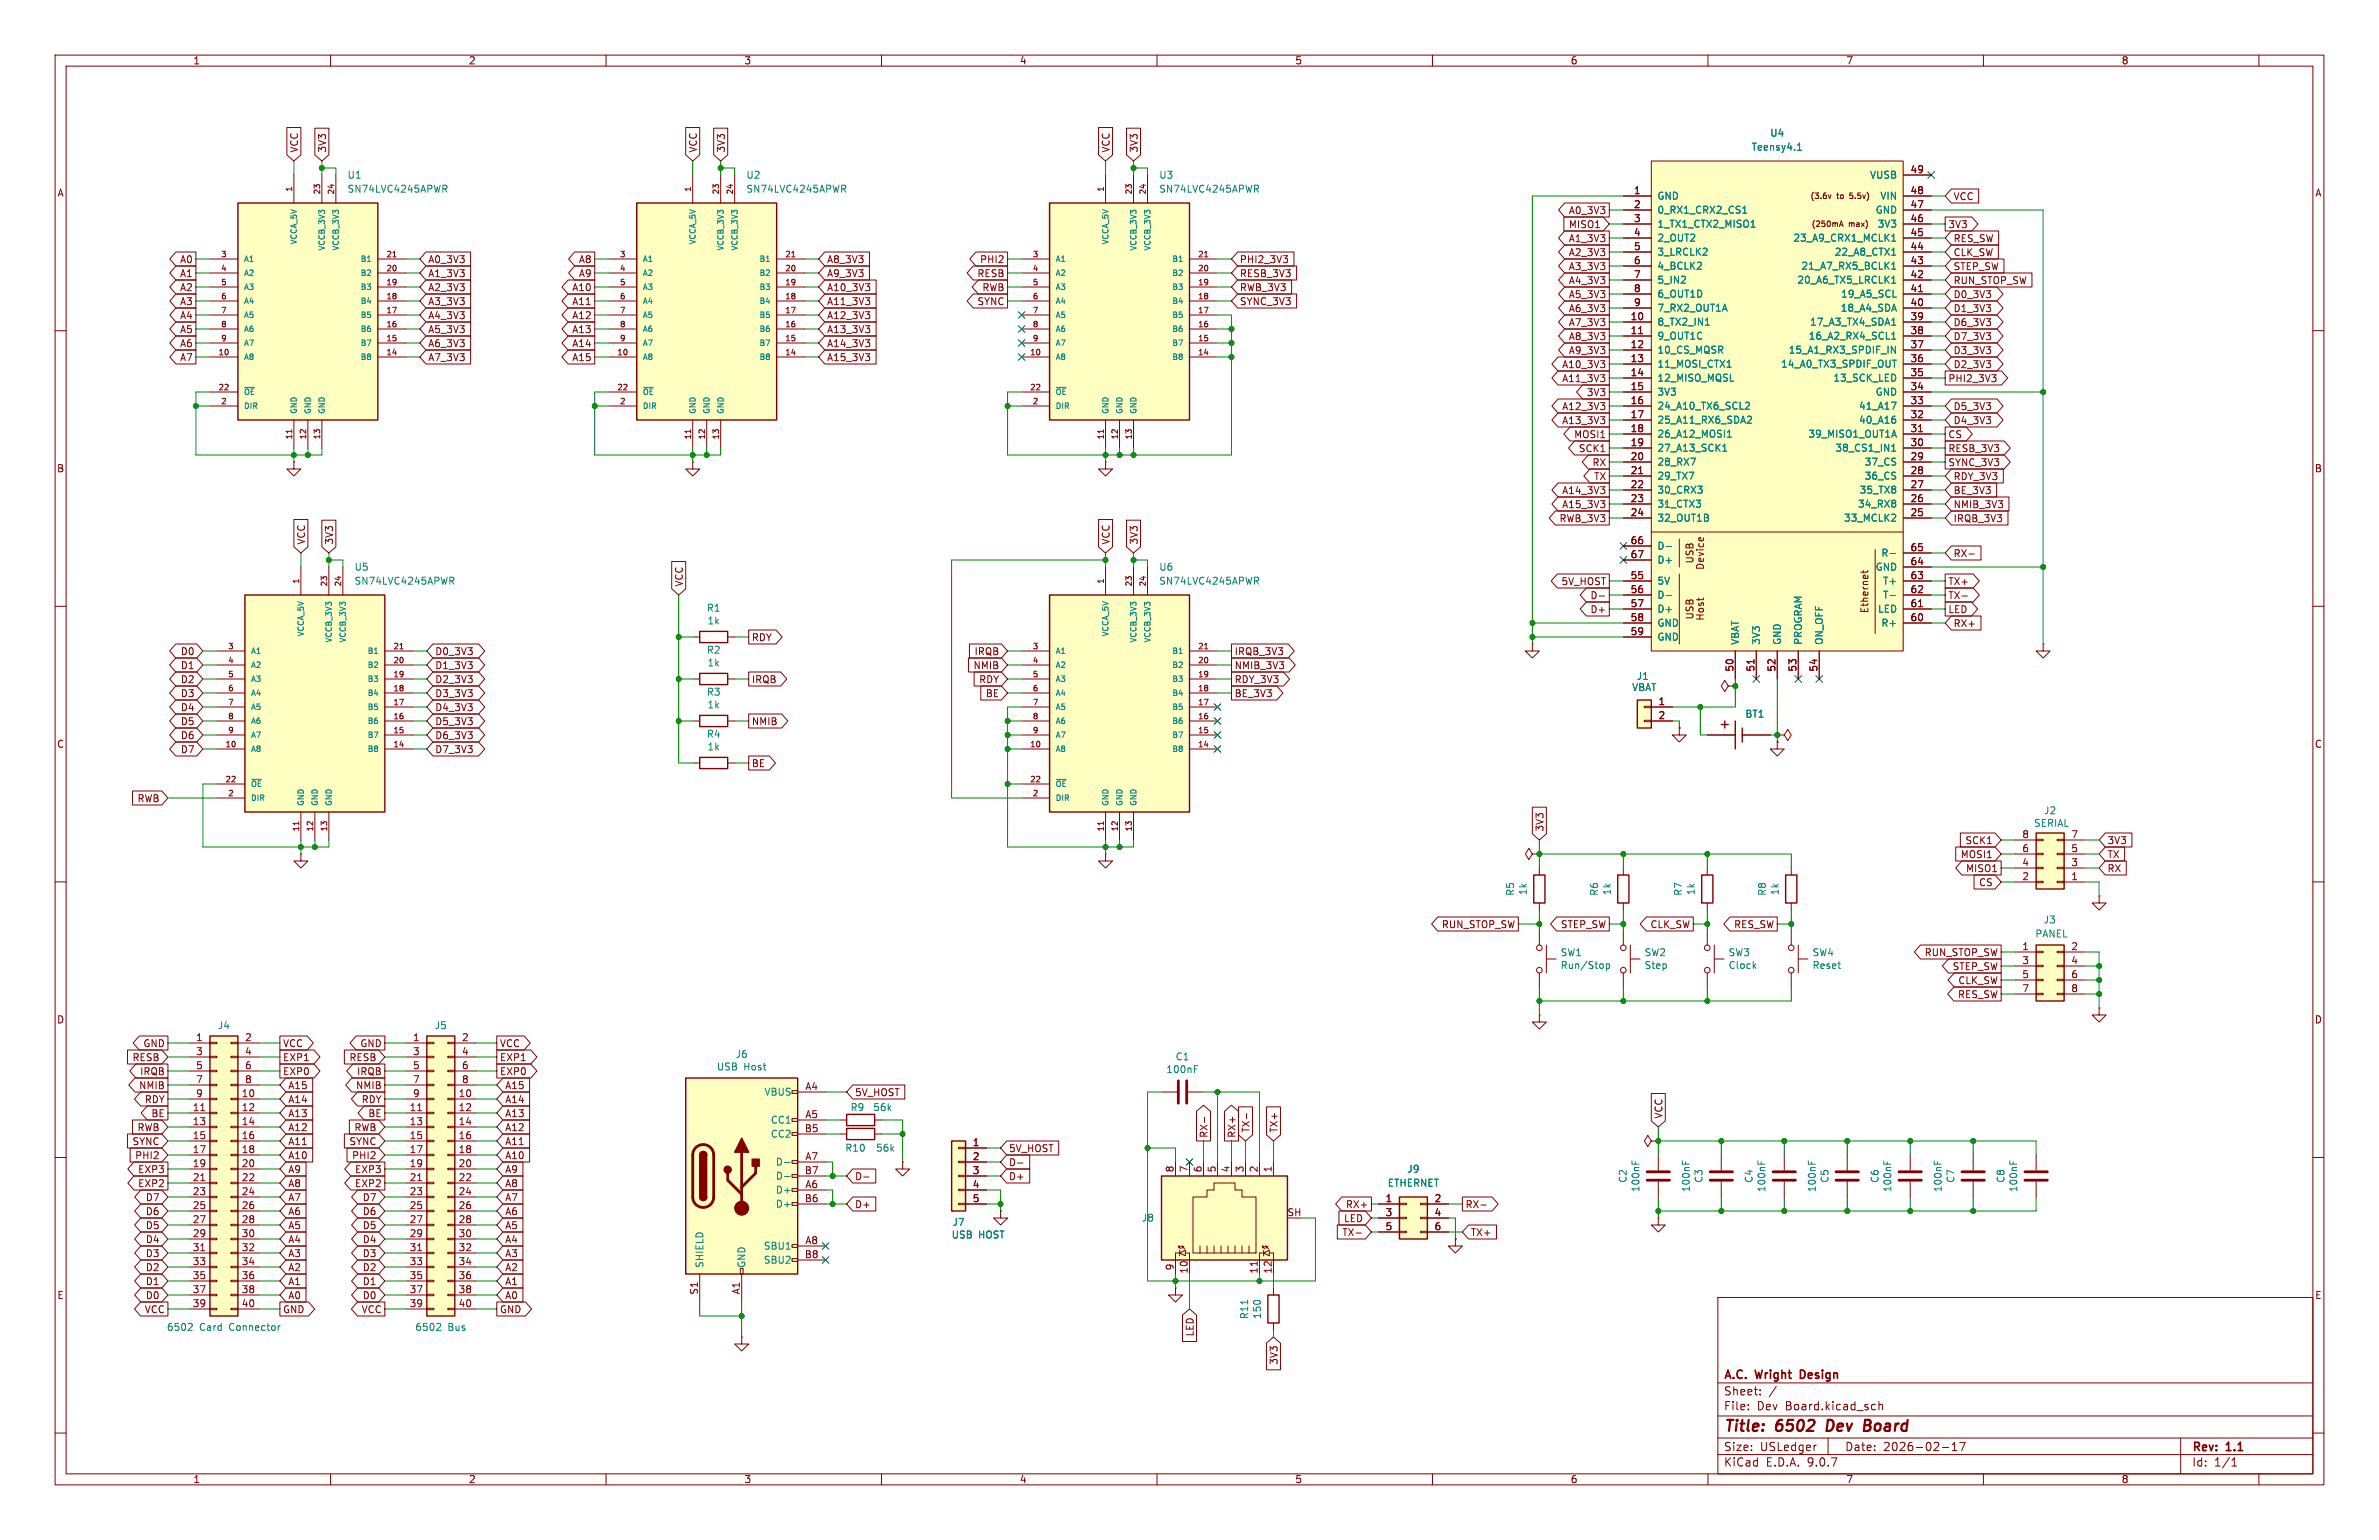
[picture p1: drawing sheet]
<svg xmlns="http://www.w3.org/2000/svg" width="432mm" height="279mm" viewBox="0 0 432 279" stroke-linecap="round" stroke-linejoin="round" font-family="sans-serif">
<defs><g id="words">
<g font-size="2.8" fill="#840000">
<text x="312.8" y="260.3">Title:</text>
<text x="322.5" y="260.3">6502</text>
<text x="332.4" y="260.3">Dev</text>
<text x="340" y="260.3">Board</text>
</g>
<g font-size="2.1" fill="#840000">
<text x="312.8" y="250.6">A.C.</text>
<text x="318.8" y="250.6">Wright</text>
<text x="327.4" y="250.6">Design</text>
<text x="312.8" y="256.1">File:</text>
<text x="312.8" y="253.4">Sheet:</text>
<text x="318.9" y="256.1">Dev</text>
<text x="324.1" y="256.1">Board.kicad_sch</text>
<text x="312.8" y="263.5">Size:</text>
<text x="319.5" y="263.5">USLedger</text>
<text x="334.8" y="263.5">Date:</text>
<text x="341.8" y="263.5">2026-02-17</text>
<text x="397.8" y="263.7">Rev:</text>
<text x="404.2" y="263.7">1.1</text>
<text x="312.8" y="266.3">KiCad</text>
<text x="320.5" y="266.3">E.D.A.</text>
<text x="328.1" y="266.3">9.0.7</text>
<text x="397.8" y="266.3">Id:</text>
<text x="401.9" y="266.3">1/1</text>
</g>
<g font-size="1.8" fill="#840000">
<text x="35" y="11.9">1</text>
<text x="85" y="11.9">2</text>
<text x="135" y="11.9">3</text>
<text x="185" y="11.9">4</text>
<text x="235" y="11.9">5</text>
<text x="285" y="11.9">6</text>
<text x="335" y="11.9">7</text>
<text x="385" y="11.9">8</text>
<text x="54.3" y="27.8" transform="rotate(-90 54.3 27.8)">VCC</text>
<text x="59.4" y="27.8" transform="rotate(-90 59.4 27.8)">3V3</text>
<text x="126.7" y="27.8" transform="rotate(-90 126.7 27.8)">VCC</text>
<text x="131.8" y="27.8" transform="rotate(-90 131.8 27.8)">3V3</text>
<text x="201.6" y="27.8" transform="rotate(-90 201.6 27.8)">VCC</text>
<text x="206.7" y="27.8" transform="rotate(-90 206.7 27.8)">3V3</text>
<text x="10.3" y="35.9">A</text>
<text x="296.5" y="35.3">1</text>
<text x="346.7" y="31.5">49</text>
<text x="346.7" y="35.3">48</text>
<text x="420.1" y="35.9">A</text>
<text x="284.6" y="39.1">A0_3V3</text>
<text x="284.7" y="41.6">MISO1</text>
<text x="296.5" y="37.8">2</text>
<text x="296.5" y="40.4">3</text>
<text x="346.7" y="37.8">47</text>
<text x="346.7" y="40.4">46</text>
<text x="353.5" y="41.6">3V3</text>
<text x="354.5" y="36.5">VCC</text>
<text x="32.6" y="47.9">A0</text>
<text x="77.6" y="47.9">A0_3V3</text>
<text x="105" y="47.9">A8</text>
<text x="150" y="47.9">A8_3V3</text>
<text x="177.8" y="47.9">PHI2</text>
<text x="224.9" y="47.9">PHI2_3V3</text>
<text x="284.6" y="44.1">A1_3V3</text>
<text x="284.6" y="46.7">A2_3V3</text>
<text x="296.5" y="45.5">5</text>
<text x="296.5" y="42.9">4</text>
<text x="346.7" y="42.9">45</text>
<text x="346.7" y="45.5">44</text>
<text x="354.5" y="46.7">CLK_SW</text>
<text x="354.5" y="44.1">RES_SW</text>
<text x="32.6" y="53">A2</text>
<text x="32.6" y="50.5">A1</text>
<text x="77.6" y="53">A2_3V3</text>
<text x="77.6" y="50.5">A1_3V3</text>
<text x="103.8" y="53">A10</text>
<text x="105" y="50.5">A9</text>
<text x="150" y="50.5">A9_3V3</text>
<text x="150" y="53">A10_3V3</text>
<text x="177.3" y="50.5">RESB</text>
<text x="178.2" y="53">RWB</text>
<text x="224.9" y="50.5">RESB_3V3</text>
<text x="224.9" y="53">RWB_3V3</text>
<text x="284.6" y="51.8">A4_3V3</text>
<text x="284.6" y="49.2">A3_3V3</text>
<text x="296.5" y="48">6</text>
<text x="296.5" y="50.5">7</text>
<text x="296.5" y="53.1">8</text>
<text x="346.7" y="48">43</text>
<text x="346.7" y="50.5">42</text>
<text x="346.7" y="53.1">41</text>
<text x="354.5" y="49.2">STEP_SW</text>
<text x="354.5" y="51.8">RUN_STOP_SW</text>
<text x="32.6" y="55.6">A3</text>
<text x="32.6" y="58.1">A4</text>
<text x="77.6" y="55.6">A3_3V3</text>
<text x="77.6" y="58.1">A4_3V3</text>
<text x="103.8" y="58.1">A12</text>
<text x="103.8" y="55.6">A11</text>
<text x="150" y="58.1">A12_3V3</text>
<text x="150" y="55.6">A11_3V3</text>
<text x="177.3" y="55.6">SYNC</text>
<text x="224.9" y="55.6">SYNC_3V3</text>
<text x="284.6" y="59.4">A7_3V3</text>
<text x="284.6" y="56.8">A6_3V3</text>
<text x="284.6" y="54.3">A5_3V3</text>
<text x="295.9" y="58.2">10</text>
<text x="296.5" y="55.6">9</text>
<text x="346.7" y="55.6">40</text>
<text x="346.7" y="58.2">39</text>
<text x="354.5" y="54.3">D0_3V3</text>
<text x="354.5" y="56.8">D1_3V3</text>
<text x="354.5" y="59.4">D6_3V3</text>
<text x="32.6" y="65.7">A7</text>
<text x="32.6" y="63.2">A6</text>
<text x="32.6" y="60.6">A5</text>
<text x="77.6" y="65.7">A7_3V3</text>
<text x="77.6" y="63.2">A6_3V3</text>
<text x="77.6" y="60.6">A5_3V3</text>
<text x="103.8" y="65.7">A15</text>
<text x="103.8" y="63.2">A14</text>
<text x="103.8" y="60.6">A13</text>
<text x="150" y="65.7">A15_3V3</text>
<text x="150" y="63.2">A14_3V3</text>
<text x="150" y="60.6">A13_3V3</text>
<text x="284.6" y="61.9">A8_3V3</text>
<text x="284.6" y="64.5">A9_3V3</text>
<text x="295.9" y="60.7">11</text>
<text x="295.9" y="63.2">12</text>
<text x="295.9" y="65.8">13</text>
<text x="346.7" y="60.7">38</text>
<text x="346.7" y="63.2">37</text>
<text x="346.7" y="65.8">36</text>
<text x="354.5" y="61.9">D7_3V3</text>
<text x="354.5" y="64.5">D3_3V3</text>
<text x="283.4" y="67">A10_3V3</text>
<text x="283.4" y="69.5">A11_3V3</text>
<text x="295.9" y="68.3">14</text>
<text x="295.9" y="70.9">15</text>
<text x="346.7" y="68.3">35</text>
<text x="346.7" y="70.9">34</text>
<text x="353.5" y="69.5">PHI2_3V3</text>
<text x="354.5" y="67">D2_3V3</text>
<text x="283.4" y="77.2">A13_3V3</text>
<text x="283.4" y="74.6">A12_3V3</text>
<text x="287.9" y="72.1">3V3</text>
<text x="295.9" y="73.4">16</text>
<text x="295.9" y="75.9">17</text>
<text x="346.7" y="73.4">33</text>
<text x="346.7" y="75.9">32</text>
<text x="354.5" y="77.2">D4_3V3</text>
<text x="354.5" y="74.6">D5_3V3</text>
<text x="285.6" y="79.7">MOSI1</text>
<text x="286.5" y="82.2">SCK1</text>
<text x="295.9" y="78.5">18</text>
<text x="295.9" y="81">19</text>
<text x="295.9" y="83.6">20</text>
<text x="346.7" y="78.5">31</text>
<text x="346.7" y="81">30</text>
<text x="346.7" y="83.6">29</text>
<text x="353.5" y="79.7">CS</text>
<text x="353.5" y="82.2">RESB_3V3</text>
<text x="10.3" y="85.9">B</text>
<text x="283.4" y="89.9">A14_3V3</text>
<text x="288.9" y="84.8">RX</text>
<text x="289.2" y="87.3">TX</text>
<text x="295.9" y="86.1">21</text>
<text x="295.9" y="88.6">22</text>
<text x="346.7" y="86.1">28</text>
<text x="346.7" y="88.6">27</text>
<text x="353.5" y="84.8">SYNC_3V3</text>
<text x="354.5" y="89.9">BE_3V3</text>
<text x="354.5" y="87.3">RDY_3V3</text>
<text x="420.1" y="85.9">B</text>
<text x="283" y="94.9">RWB_3V3</text>
<text x="283.4" y="92.4">A15_3V3</text>
<text x="295.9" y="91.2">23</text>
<text x="295.9" y="93.7">24</text>
<text x="346.7" y="91.2">26</text>
<text x="346.7" y="93.7">25</text>
<text x="354.5" y="92.4">NMIB_3V3</text>
<text x="354.5" y="94.9">IRQB_3V3</text>
<text x="55.6" y="98.9" transform="rotate(-90 55.6 98.9)">VCC</text>
<text x="60.6" y="98.9" transform="rotate(-90 60.6 98.9)">3V3</text>
<text x="201.6" y="98.9" transform="rotate(-90 201.6 98.9)">VCC</text>
<text x="206.7" y="98.9" transform="rotate(-90 206.7 98.9)">3V3</text>
<text x="295.9" y="98.8">66</text>
<text x="295.9" y="101.3">67</text>
<text x="346.7" y="100.1">65</text>
<text x="354.5" y="101.3">RX-</text>
<text x="124.1" y="106.5" transform="rotate(-90 124.1 106.5)">VCC</text>
<text x="283.3" y="106.4">5V_HOST</text>
<text x="295.9" y="105.2">55</text>
<text x="295.9" y="107.7">56</text>
<text x="307.6" y="102.3" transform="rotate(-90 307.6 102.3)">USB</text>
<text x="309.5" y="103.5" transform="rotate(-90 309.5 103.5)">Device</text>
<text x="346.7" y="102.6">64</text>
<text x="346.7" y="105.2">63</text>
<text x="346.7" y="107.7">62</text>
<text x="353.5" y="106.4">TX+</text>
<text x="288.6" y="108.9">D-</text>
<text x="288.6" y="111.4">D+</text>
<text x="295.9" y="110.2">57</text>
<text x="295.9" y="112.8">58</text>
<text x="307.6" y="112.5" transform="rotate(-90 307.6 112.5)">USB</text>
<text x="309.5" y="112.7" transform="rotate(-90 309.5 112.7)">Host</text>
<text x="339.3" y="111.3" transform="rotate(-90 339.3 111.3)">Ethernet</text>
<text x="346.7" y="110.2">61</text>
<text x="346.7" y="112.8">60</text>
<text x="353.5" y="108.9">TX-</text>
<text x="353.5" y="111.4">LED</text>
<text x="354.5" y="114">RX+</text>
<text x="32.7" y="119.1">D0</text>
<text x="78.9" y="119.1">D0_3V3</text>
<text x="136.4" y="116.5">RDY</text>
<text x="176.8" y="119.1">IRQB</text>
<text x="224" y="119.1">IRQB_3V3</text>
<text x="295.9" y="115.3">59</text>
<text x="32.7" y="124.1">D2</text>
<text x="32.7" y="121.6">D1</text>
<text x="78.9" y="121.6">D1_3V3</text>
<text x="78.9" y="124.1">D2_3V3</text>
<text x="136.4" y="124.1">IRQB</text>
<text x="176.6" y="121.6">NMIB</text>
<text x="177.6" y="124.1">RDY</text>
<text x="224" y="124.1">RDY_3V3</text>
<text x="224" y="121.6">NMIB_3V3</text>
<text x="314.7" y="122" transform="rotate(-90 314.7 122)">50</text>
<text x="318.5" y="122" transform="rotate(-90 318.5 122)">51</text>
<text x="322.3" y="122" transform="rotate(-90 322.3 122)">52</text>
<text x="326.1" y="122" transform="rotate(-90 326.1 122)">53</text>
<text x="329.9" y="122" transform="rotate(-90 329.9 122)">54</text>
<text x="32.7" y="126.7">D3</text>
<text x="32.7" y="129.2">D4</text>
<text x="32.7" y="131.8">D5</text>
<text x="78.9" y="129.2">D4_3V3</text>
<text x="78.9" y="126.7">D3_3V3</text>
<text x="78.9" y="131.8">D5_3V3</text>
<text x="136.4" y="131.8">NMIB</text>
<text x="178.8" y="126.7">BE</text>
<text x="224" y="126.7">BE_3V3</text>
<text x="300.9" y="128">1</text>
<text x="300.9" y="130.6">2</text>
<text x="10.3" y="135.9">C</text>
<text x="32.7" y="134.3">D6</text>
<text x="32.7" y="136.8">D7</text>
<text x="78.9" y="136.8">D7_3V3</text>
<text x="78.9" y="134.3">D6_3V3</text>
<text x="420.1" y="135.9">C</text>
<text x="136.4" y="139.4">BE</text>
<text x="24.9" y="145.7">RWB</text>
<text x="280.4" y="151" transform="rotate(-90 280.4 151)">3V3</text>
<text x="355.8" y="155.9">MOSI1</text>
<text x="356.6" y="153.4">SCK1</text>
<text x="367" y="154.7">6</text>
<text x="367" y="152.1">8</text>
<text x="375.8" y="154.7">5</text>
<text x="375.8" y="152.1">7</text>
<text x="382.4" y="153.4">3V3</text>
<text x="382.4" y="155.9">TX</text>
<text x="356.7" y="158.4">MISO1</text>
<text x="359.1" y="161">CS</text>
<text x="367" y="159.8">2</text>
<text x="367" y="157.2">4</text>
<text x="375.8" y="159.8">1</text>
<text x="375.8" y="157.2">3</text>
<text x="382.4" y="158.4">RX</text>
<text x="261.6" y="168.6">RUN_STOP_SW</text>
<text x="283.2" y="168.6">STEP_SW</text>
<text x="299.5" y="168.6">CLK_SW</text>
<text x="314.6" y="168.6">RES_SW</text>
<text x="349.2" y="173.7">RUN_STOP_SW</text>
<text x="367" y="172.5">1</text>
<text x="375.8" y="172.5">2</text>
<text x="354.3" y="176.2">STEP_SW</text>
<text x="355.3" y="178.8">CLK_SW</text>
<text x="367" y="175">3</text>
<text x="367" y="177.5">5</text>
<text x="375.8" y="175">4</text>
<text x="375.8" y="177.5">6</text>
<text x="10.3" y="185.9">D</text>
<text x="355.3" y="181.3">RES_SW</text>
<text x="367" y="180.1">7</text>
<text x="375.8" y="180.1">8</text>
<text x="420.1" y="185.9">D</text>
<text x="25.9" y="190.2">GND</text>
<text x="35.5" y="189">1</text>
<text x="35.5" y="191.5">3</text>
<text x="44.4" y="189">2</text>
<text x="44.4" y="191.5">4</text>
<text x="51.3" y="190.2">VCC</text>
<text x="65.3" y="190.2">GND</text>
<text x="74.9" y="189">1</text>
<text x="74.9" y="191.5">3</text>
<text x="83.7" y="189">2</text>
<text x="83.7" y="191.5">4</text>
<text x="90.6" y="190.2">VCC</text>
<text x="23.9" y="192.7">RESB</text>
<text x="25.1" y="197.8">NMIB</text>
<text x="25.3" y="195.3">IRQB</text>
<text x="35.5" y="194.1">5</text>
<text x="35.5" y="196.6">7</text>
<text x="44.4" y="194.1">6</text>
<text x="44.4" y="196.6">8</text>
<text x="51.3" y="192.7">EXP1</text>
<text x="51.3" y="195.3">EXP0</text>
<text x="52.2" y="197.8">A15</text>
<text x="63.3" y="192.7">RESB</text>
<text x="64.5" y="197.8">NMIB</text>
<text x="64.7" y="195.3">IRQB</text>
<text x="74.9" y="194.1">5</text>
<text x="74.9" y="196.6">7</text>
<text x="83.7" y="194.1">6</text>
<text x="83.7" y="196.6">8</text>
<text x="90.6" y="192.7">EXP1</text>
<text x="90.6" y="195.3">EXP0</text>
<text x="91.6" y="197.8">A15</text>
<text x="146.1" y="197.9">A4</text>
<text x="26.2" y="200.3">RDY</text>
<text x="27.4" y="202.9">BE</text>
<text x="34.9" y="201.7">11</text>
<text x="35.5" y="199.1">9</text>
<text x="43.8" y="199.1">10</text>
<text x="43.8" y="201.7">12</text>
<text x="52.2" y="200.3">A14</text>
<text x="52.2" y="202.9">A13</text>
<text x="65.5" y="200.3">RDY</text>
<text x="66.8" y="202.9">BE</text>
<text x="74.3" y="201.7">11</text>
<text x="74.9" y="199.1">9</text>
<text x="83.1" y="199.1">10</text>
<text x="83.1" y="201.7">12</text>
<text x="91.6" y="200.3">A14</text>
<text x="91.6" y="202.9">A13</text>
<text x="146.1" y="202.9">A5</text>
<text x="155.1" y="199.1">5V_HOST</text>
<text x="301.9" y="203" transform="rotate(-90 301.9 203)">VCC</text>
<text x="23.9" y="208">SYNC</text>
<text x="24.9" y="205.4">RWB</text>
<text x="34.9" y="204.2">13</text>
<text x="34.9" y="206.8">15</text>
<text x="34.9" y="209.3">17</text>
<text x="43.8" y="204.2">14</text>
<text x="43.8" y="206.8">16</text>
<text x="43.8" y="209.3">18</text>
<text x="52.2" y="205.4">A12</text>
<text x="52.2" y="208">A11</text>
<text x="63.3" y="208">SYNC</text>
<text x="64.2" y="205.4">RWB</text>
<text x="74.3" y="204.2">13</text>
<text x="74.3" y="206.8">15</text>
<text x="74.3" y="209.3">17</text>
<text x="83.1" y="204.2">14</text>
<text x="83.1" y="206.8">16</text>
<text x="83.1" y="209.3">18</text>
<text x="91.6" y="205.4">A12</text>
<text x="91.6" y="208">A11</text>
<text x="146" y="205.5">B5</text>
<text x="176.5" y="208">1</text>
<text x="183" y="209.2">5V_HOST</text>
<text x="219.4" y="206.5" transform="rotate(-90 219.4 206.5)">RX-</text>
<text x="224.5" y="206.5" transform="rotate(-90 224.5 206.5)">RX+</text>
<text x="227" y="205.6" transform="rotate(-90 227 205.6)">TX-</text>
<text x="232.1" y="205.6" transform="rotate(-90 232.1 205.6)">TX+</text>
<text x="24.4" y="210.5">PHI2</text>
<text x="25" y="215.6">EXP2</text>
<text x="25" y="213">EXP3</text>
<text x="34.9" y="211.8">19</text>
<text x="34.9" y="214.4">21</text>
<text x="43.8" y="211.8">20</text>
<text x="43.8" y="214.4">22</text>
<text x="52.2" y="215.6">A8</text>
<text x="52.2" y="213">A9</text>
<text x="52.2" y="210.5">A10</text>
<text x="63.8" y="210.5">PHI2</text>
<text x="64.3" y="215.6">EXP2</text>
<text x="64.3" y="213">EXP3</text>
<text x="74.3" y="211.8">19</text>
<text x="74.3" y="214.4">21</text>
<text x="83.1" y="211.8">20</text>
<text x="83.1" y="214.4">22</text>
<text x="91.6" y="210.5">A10</text>
<text x="91.6" y="213">A9</text>
<text x="91.6" y="215.6">A8</text>
<text x="146" y="213.1">B7</text>
<text x="146.1" y="210.6">A7</text>
<text x="146.1" y="215.6">A6</text>
<text x="155.1" y="214.3">D-</text>
<text x="176.5" y="210.6">2</text>
<text x="176.5" y="213.1">3</text>
<text x="176.5" y="215.6">4</text>
<text x="183" y="214.3">D+</text>
<text x="183" y="211.8">D-</text>
<text x="213.1" y="212.8" transform="rotate(-90 213.1 212.8)">8</text>
<text x="215.6" y="212.8" transform="rotate(-90 215.6 212.8)">7</text>
<text x="218.2" y="212.8" transform="rotate(-90 218.2 212.8)">6</text>
<text x="220.7" y="212.8" transform="rotate(-90 220.7 212.8)">5</text>
<text x="223.3" y="212.8" transform="rotate(-90 223.3 212.8)">4</text>
<text x="225.8" y="212.8" transform="rotate(-90 225.8 212.8)">3</text>
<text x="228.3" y="212.8" transform="rotate(-90 228.3 212.8)">2</text>
<text x="230.9" y="212.8" transform="rotate(-90 230.9 212.8)">1</text>
<text x="26.4" y="218.1">D7</text>
<text x="26.4" y="220.7">D6</text>
<text x="34.9" y="216.9">23</text>
<text x="34.9" y="219.5">25</text>
<text x="34.9" y="222">27</text>
<text x="43.8" y="216.9">24</text>
<text x="43.8" y="219.5">26</text>
<text x="43.8" y="222">28</text>
<text x="52.2" y="218.1">A7</text>
<text x="52.2" y="220.7">A6</text>
<text x="65.7" y="218.1">D7</text>
<text x="65.7" y="220.7">D6</text>
<text x="74.3" y="216.9">23</text>
<text x="74.3" y="219.5">25</text>
<text x="74.3" y="222">27</text>
<text x="83.1" y="216.9">24</text>
<text x="83.1" y="219.5">26</text>
<text x="83.1" y="222">28</text>
<text x="91.6" y="220.7">A6</text>
<text x="91.6" y="218.1">A7</text>
<text x="146" y="218.2">B6</text>
<text x="155.1" y="219.4">D+</text>
<text x="176.5" y="218.2">5</text>
<text x="233.6" y="220.7">SH</text>
<text x="243.8" y="221.9">LED</text>
<text x="244.2" y="219.4">RX+</text>
<text x="251.4" y="218.2">1</text>
<text x="251.4" y="220.7">3</text>
<text x="260.3" y="218.2">2</text>
<text x="260.3" y="220.7">4</text>
<text x="265.9" y="219.4">RX-</text>
<text x="26.4" y="225.7">D4</text>
<text x="26.4" y="223.2">D5</text>
<text x="34.9" y="224.5">29</text>
<text x="34.9" y="227.1">31</text>
<text x="43.8" y="224.5">30</text>
<text x="43.8" y="227.1">32</text>
<text x="52.2" y="223.2">A5</text>
<text x="52.2" y="225.7">A4</text>
<text x="65.7" y="223.2">D5</text>
<text x="65.7" y="225.7">D4</text>
<text x="74.3" y="224.5">29</text>
<text x="74.3" y="227.1">31</text>
<text x="83.1" y="224.5">30</text>
<text x="83.1" y="227.1">32</text>
<text x="91.6" y="223.2">A5</text>
<text x="91.6" y="225.7">A4</text>
<text x="146.1" y="225.8">A8</text>
<text x="243.5" y="224.5">TX-</text>
<text x="251.4" y="223.3">5</text>
<text x="260.3" y="223.3">6</text>
<text x="266.9" y="224.5">TX+</text>
<text x="26.4" y="230.8">D2</text>
<text x="26.4" y="233.4">D1</text>
<text x="26.4" y="228.3">D3</text>
<text x="34.9" y="229.6">33</text>
<text x="34.9" y="232.2">35</text>
<text x="43.8" y="229.6">34</text>
<text x="43.8" y="232.2">36</text>
<text x="52.2" y="228.3">A3</text>
<text x="52.2" y="230.8">A2</text>
<text x="52.2" y="233.4">A1</text>
<text x="65.7" y="228.3">D3</text>
<text x="65.7" y="230.8">D2</text>
<text x="65.7" y="233.4">D1</text>
<text x="74.3" y="229.6">33</text>
<text x="74.3" y="232.2">35</text>
<text x="83.1" y="229.6">34</text>
<text x="83.1" y="232.2">36</text>
<text x="91.6" y="230.8">A2</text>
<text x="91.6" y="233.4">A1</text>
<text x="91.6" y="228.3">A3</text>
<text x="146" y="228.3">B8</text>
<text x="213.1" y="230.6" transform="rotate(-90 213.1 230.6)">9</text>
<text x="215.6" y="231.2" transform="rotate(-90 215.6 231.2)">10</text>
<text x="228.3" y="231.2" transform="rotate(-90 228.3 231.2)">11</text>
<text x="230.9" y="231.2" transform="rotate(-90 230.9 231.2)">12</text>
<text x="10.3" y="235.9">E</text>
<text x="26.2" y="238.4">VCC</text>
<text x="26.4" y="235.9">D0</text>
<text x="34.9" y="234.7">37</text>
<text x="34.9" y="237.2">39</text>
<text x="43.8" y="234.7">38</text>
<text x="43.8" y="237.2">40</text>
<text x="51.3" y="238.4">GND</text>
<text x="52.2" y="235.9">A0</text>
<text x="65.5" y="238.4">VCC</text>
<text x="65.7" y="235.9">D0</text>
<text x="74.3" y="234.7">37</text>
<text x="74.3" y="237.2">39</text>
<text x="83.1" y="234.7">38</text>
<text x="83.1" y="237.2">40</text>
<text x="90.6" y="238.4">GND</text>
<text x="91.6" y="235.9">A0</text>
<text x="126.7" y="235" transform="rotate(-90 126.7 235)">S1</text>
<text x="134.4" y="234.9" transform="rotate(-90 134.4 234.9)">A1</text>
<text x="420.1" y="235.9">E</text>
<text x="216.9" y="242.6" transform="rotate(-90 216.9 242.6)">LED</text>
<text x="232.1" y="247.7" transform="rotate(-90 232.1 247.7)">3V3</text>
<text x="35" y="269.3">1</text>
<text x="85" y="269.3">2</text>
<text x="135" y="269.3">3</text>
<text x="185" y="269.3">4</text>
<text x="235" y="269.3">5</text>
<text x="285" y="269.3">6</text>
<text x="335" y="269.3">7</text>
<text x="385" y="269.3">8</text>
</g>
<g font-size="1.8" fill="#008484">
<text x="317.8" y="27.5">Teensy4.1</text>
<text x="321.2" y="25">U4</text>
<text x="63" y="35.2">SN74LVC4245APWR</text>
<text x="63" y="32.6">U1</text>
<text x="135.4" y="35.2">SN74LVC4245APWR</text>
<text x="135.4" y="32.6">U2</text>
<text x="210.3" y="35.2">SN74LVC4245APWR</text>
<text x="210.3" y="32.6">U3</text>
<text x="339.3" y="32.6">VUSB</text>
<text x="300.7" y="36.4">GND</text>
<text x="300.7" y="39">0_RX1_CRX2_CS1</text>
<text x="300.7" y="41.5">1_TX1_CTX2_MISO1</text>
<text x="340.4" y="39">GND</text>
<text x="340.7" y="41.5">3V3</text>
<text x="341.2" y="36.4">VIN</text>
<text x="300.7" y="46.6">3_LRCLK2</text>
<text x="300.7" y="44">2_OUT2</text>
<text x="325.4" y="44">23_A9_CRX1_MCLK1</text>
<text x="332.9" y="46.6">22_A8_CTX1</text>
<text x="300.7" y="49.1">4_BCLK2</text>
<text x="300.7" y="51.7">5_IN2</text>
<text x="326.1" y="51.7">20_A6_TX5_LRCLK1</text>
<text x="326.9" y="49.1">21_A7_RX5_BCLK1</text>
<text x="300.7" y="54.2">6_OUT1D</text>
<text x="300.7" y="56.7">7_RX2_OUT1A</text>
<text x="300.7" y="59.3">8_TX2_IN1</text>
<text x="328.4" y="59.3">17_A3_TX4_SDA1</text>
<text x="334" y="56.7">18_A4_SDA</text>
<text x="334.1" y="54.2">19_A5_SCL</text>
<text x="300.7" y="61.8">9_OUT1C</text>
<text x="300.7" y="64.4">10_CS_MQSR</text>
<text x="324.6" y="64.4">15_A1_RX3_SPDIF_IN</text>
<text x="328.2" y="61.8">16_A2_RX4_SCL1</text>
<text x="300.7" y="66.9">11_MOSI_CTX1</text>
<text x="300.7" y="69.4">12_MISO_MQSL</text>
<text x="300.7" y="72">3V3</text>
<text x="323.2" y="66.9">14_A0_TX3_SPDIF_OUT</text>
<text x="332.7" y="69.4">13_SCK_LED</text>
<text x="340.4" y="72">GND</text>
<text x="300.7" y="74.5">24_A10_TX6_SCL2</text>
<text x="300.7" y="77.1">25_A11_RX6_SDA2</text>
<text x="337.3" y="74.5">41_A17</text>
<text x="337.3" y="77.1">40_A16</text>
<text x="300.7" y="79.6">26_A12_MOSI1</text>
<text x="300.7" y="82.1">27_A13_SCK1</text>
<text x="328.1" y="79.6">39_MISO1_OUT1A</text>
<text x="333" y="82.1">38_CS1_IN1</text>
<text x="300.7" y="84.7">28_RX7</text>
<text x="300.7" y="87.2">29_TX7</text>
<text x="300.7" y="89.8">30_CRX3</text>
<text x="337.4" y="89.8">35_TX8</text>
<text x="338.4" y="84.7">37_CS</text>
<text x="338.4" y="87.2">36_CS</text>
<text x="300.7" y="92.3">31_CTX3</text>
<text x="300.7" y="94.8">32_OUT1B</text>
<text x="334.6" y="94.8">33_MCLK2</text>
<text x="337.1" y="92.3">34_RX8</text>
<text x="300.7" y="99.9">D-</text>
<text x="341.4" y="101.2">R-</text>
<text x="64.3" y="106.3">SN74LVC4245APWR</text>
<text x="64.3" y="103.7">U5</text>
<text x="210.3" y="106.3">SN74LVC4245APWR</text>
<text x="210.3" y="103.7">U6</text>
<text x="300.7" y="102.5">D+</text>
<text x="300.7" y="106.3">5V</text>
<text x="340.4" y="103.7">GND</text>
<text x="341.7" y="106.3">T+</text>
<text x="128.2" y="111.2">R1</text>
<text x="128.3" y="113.5">1k</text>
<text x="300.7" y="108.8">D-</text>
<text x="300.7" y="111.4">D+</text>
<text x="300.7" y="113.9">GND</text>
<text x="340.8" y="111.4">LED</text>
<text x="341.4" y="113.9">R+</text>
<text x="341.7" y="108.8">T-</text>
<text x="128.2" y="118.8">R2</text>
<text x="300.7" y="116.4">GND</text>
<text x="315.8" y="117.1" transform="rotate(-90 315.8 117.1)">VBAT</text>
<text x="319.6" y="117.1" transform="rotate(-90 319.6 117.1)">3V3</text>
<text x="323.4" y="117.1" transform="rotate(-90 323.4 117.1)">GND</text>
<text x="327.3" y="117.1" transform="rotate(-90 327.3 117.1)">PROGRAM</text>
<text x="331.1" y="117.1" transform="rotate(-90 331.1 117.1)">ON_OFF</text>
<text x="128.3" y="121.1">1k</text>
<text x="296.1" y="125.6">VBAT</text>
<text x="297" y="123.5">J1</text>
<text x="128.2" y="126.4">R3</text>
<text x="128.3" y="128.7">1k</text>
<text x="316.7" y="130.4">BT1</text>
<text x="128.2" y="134">R4</text>
<text x="128.3" y="136.3">1k</text>
<text x="370.9" y="147.9">J2</text>
<text x="369.1" y="150.2">SERIAL</text>
<text x="275" y="162.6" transform="rotate(-90 275 162.6)">R5</text>
<text x="277.3" y="162.5" transform="rotate(-90 277.3 162.5)">1k</text>
<text x="290.2" y="162.6" transform="rotate(-90 290.2 162.6)">R6</text>
<text x="292.6" y="162.5" transform="rotate(-90 292.6 162.5)">1k</text>
<text x="305.5" y="162.6" transform="rotate(-90 305.5 162.6)">R7</text>
<text x="307.8" y="162.5" transform="rotate(-90 307.8 162.5)">1k</text>
<text x="320.7" y="162.6" transform="rotate(-90 320.7 162.6)">R8</text>
<text x="323" y="162.5" transform="rotate(-90 323 162.5)">1k</text>
<text x="370.8" y="167.7">J3</text>
<text x="283.2" y="173.7">SW1</text>
<text x="298.4" y="173.7">SW2</text>
<text x="313.6" y="173.7">SW3</text>
<text x="328.9" y="173.7">SW4</text>
<text x="369.3" y="170.3">PANEL</text>
<text x="283.2" y="176">Run/Stop</text>
<text x="298.4" y="176">Step</text>
<text x="313.6" y="176">Clock</text>
<text x="328.9" y="176">Reset</text>
<text x="39.4" y="186.9">J4</text>
<text x="78.8" y="186.9">J5</text>
<text x="130" y="194.4">USB</text>
<text x="133.4" y="192.1">J6</text>
<text x="135" y="194.4">Host</text>
<text x="211.6" y="194.9">100nF</text>
<text x="213.3" y="192.6">C1</text>
<text x="138.7" y="199">VBUS</text>
<text x="154.3" y="201.8">R9</text>
<text x="158.4" y="201.8">56k</text>
<text x="139.8" y="204.1">CC1</text>
<text x="139.8" y="206.6">CC2</text>
<text x="153.3" y="209.1">R10</text>
<text x="158.9" y="209.1">56k</text>
<text x="140.7" y="211.7">D-</text>
<text x="140.7" y="214.2">D-</text>
<text x="251.8" y="215.5">ETHERNET</text>
<text x="255.3" y="213">J9</text>
<text x="295.5" y="214.7" transform="rotate(-90 295.5 214.7)">C2</text>
<text x="309.2" y="214.7" transform="rotate(-90 309.2 214.7)">C3</text>
<text x="318.3" y="214.7" transform="rotate(-90 318.3 214.7)">C4</text>
<text x="332.1" y="214.7" transform="rotate(-90 332.1 214.7)">C5</text>
<text x="341.2" y="214.7" transform="rotate(-90 341.2 214.7)">C6</text>
<text x="354.9" y="214.7" transform="rotate(-90 354.9 214.7)">C7</text>
<text x="364" y="214.7" transform="rotate(-90 364 214.7)">C8</text>
<text x="140.7" y="216.8">D+</text>
<text x="140.7" y="219.3">D+</text>
<text x="207.2" y="221.8">J8</text>
<text x="297.8" y="216.4" transform="rotate(-90 297.8 216.4)">100nF</text>
<text x="306.9" y="216.4" transform="rotate(-90 306.9 216.4)">100nF</text>
<text x="320.6" y="216.4" transform="rotate(-90 320.6 216.4)">100nF</text>
<text x="329.8" y="216.4" transform="rotate(-90 329.8 216.4)">100nF</text>
<text x="343.5" y="216.4" transform="rotate(-90 343.5 216.4)">100nF</text>
<text x="352.6" y="216.4" transform="rotate(-90 352.6 216.4)">100nF</text>
<text x="366.3" y="216.4" transform="rotate(-90 366.3 216.4)">100nF</text>
<text x="138.5" y="226.9">SBU1</text>
<text x="172.6" y="224.9">USB</text>
<text x="172.8" y="222.6">J7</text>
<text x="177.6" y="224.9">HOST</text>
<text x="127.9" y="230.1" transform="rotate(-90 127.9 230.1)">SHIELD</text>
<text x="135.5" y="230.1" transform="rotate(-90 135.5 230.1)">GND</text>
<text x="138.5" y="229.5">SBU2</text>
<text x="226.7" y="239.4" transform="rotate(-90 226.7 239.4)">R11</text>
<text x="229.1" y="239.4" transform="rotate(-90 229.1 239.4)">150</text>
<text x="30.2" y="241.7">6502</text>
<text x="36.2" y="241.7">Card</text>
<text x="41.7" y="241.7">Connector</text>
<text x="75.3" y="241.7">6502</text>
<text x="81.3" y="241.7">Bus</text>
</g>
<g font-size="1.4" fill="#840000">
<text x="53.1" y="34.9" transform="rotate(-90 53.1 34.9)">1</text>
<text x="58.2" y="35.4" transform="rotate(-90 58.2 35.4)">23</text>
<text x="60.7" y="35.4" transform="rotate(-90 60.7 35.4)">24</text>
<text x="125.5" y="34.9" transform="rotate(-90 125.5 34.9)">1</text>
<text x="130.6" y="35.4" transform="rotate(-90 130.6 35.4)">23</text>
<text x="133.1" y="35.4" transform="rotate(-90 133.1 35.4)">24</text>
<text x="200.4" y="34.9" transform="rotate(-90 200.4 34.9)">1</text>
<text x="205.5" y="35.4" transform="rotate(-90 205.5 35.4)">23</text>
<text x="208" y="35.4" transform="rotate(-90 208 35.4)">24</text>
<text x="328.5" y="36.3">(3.6v</text>
<text x="328.7" y="41.4">(250mA</text>
<text x="333.4" y="36.3">to</text>
<text x="335.5" y="41.4">max)</text>
<text x="335.9" y="36.3">5.5v)</text>
<text x="40" y="46.7">3</text>
<text x="70" y="46.7">21</text>
<text x="112.4" y="46.7">3</text>
<text x="142.4" y="46.7">21</text>
<text x="187.3" y="46.7">3</text>
<text x="217.3" y="46.7">21</text>
<text x="40" y="49.3">4</text>
<text x="40" y="51.8">5</text>
<text x="70" y="49.3">20</text>
<text x="70" y="51.8">19</text>
<text x="112.4" y="49.3">4</text>
<text x="112.4" y="51.8">5</text>
<text x="142.4" y="49.3">20</text>
<text x="142.4" y="51.8">19</text>
<text x="187.3" y="49.3">4</text>
<text x="187.3" y="51.8">5</text>
<text x="217.3" y="49.3">20</text>
<text x="217.3" y="51.8">19</text>
<text x="40" y="54.4">6</text>
<text x="40" y="56.9">7</text>
<text x="40" y="59.4">8</text>
<text x="70" y="54.4">18</text>
<text x="70" y="56.9">17</text>
<text x="70" y="59.4">16</text>
<text x="112.4" y="54.4">6</text>
<text x="112.4" y="56.9">7</text>
<text x="112.4" y="59.4">8</text>
<text x="142.4" y="54.4">18</text>
<text x="142.4" y="56.9">17</text>
<text x="142.4" y="59.4">16</text>
<text x="187.3" y="54.4">6</text>
<text x="187.3" y="56.9">7</text>
<text x="187.3" y="59.4">8</text>
<text x="217.3" y="54.4">18</text>
<text x="217.3" y="56.9">17</text>
<text x="217.3" y="59.4">16</text>
<text x="39.5" y="64.5">10</text>
<text x="40" y="62">9</text>
<text x="70" y="62">15</text>
<text x="70" y="64.5">14</text>
<text x="111.9" y="64.5">10</text>
<text x="112.4" y="62">9</text>
<text x="142.4" y="62">15</text>
<text x="142.4" y="64.5">14</text>
<text x="186.9" y="64.5">10</text>
<text x="187.3" y="62">9</text>
<text x="217.3" y="62">15</text>
<text x="217.3" y="64.5">14</text>
<text x="39.5" y="70.9">22</text>
<text x="111.9" y="70.9">22</text>
<text x="186.9" y="70.9">22</text>
<text x="40" y="73.4">2</text>
<text x="112.4" y="73.4">2</text>
<text x="187.3" y="73.4">2</text>
<text x="53.1" y="79.8" transform="rotate(-90 53.1 79.8)">11</text>
<text x="55.6" y="79.8" transform="rotate(-90 55.6 79.8)">12</text>
<text x="58.2" y="79.8" transform="rotate(-90 58.2 79.8)">13</text>
<text x="125.5" y="79.8" transform="rotate(-90 125.5 79.8)">11</text>
<text x="128" y="79.8" transform="rotate(-90 128 79.8)">12</text>
<text x="130.6" y="79.8" transform="rotate(-90 130.6 79.8)">13</text>
<text x="200.4" y="79.8" transform="rotate(-90 200.4 79.8)">11</text>
<text x="202.9" y="79.8" transform="rotate(-90 202.9 79.8)">12</text>
<text x="205.5" y="79.8" transform="rotate(-90 205.5 79.8)">13</text>
<text x="54.4" y="106" transform="rotate(-90 54.4 106)">1</text>
<text x="59.4" y="106.5" transform="rotate(-90 59.4 106.5)">23</text>
<text x="62" y="106.5" transform="rotate(-90 62 106.5)">24</text>
<text x="200.4" y="106" transform="rotate(-90 200.4 106)">1</text>
<text x="205.5" y="106.5" transform="rotate(-90 205.5 106.5)">23</text>
<text x="208" y="106.5" transform="rotate(-90 208 106.5)">24</text>
<text x="41.3" y="117.9">3</text>
<text x="71.3" y="117.9">21</text>
<text x="187.3" y="117.9">3</text>
<text x="217.3" y="117.9">21</text>
<text x="41.3" y="120.4">4</text>
<text x="41.3" y="122.9">5</text>
<text x="41.3" y="125.5">6</text>
<text x="71.3" y="120.4">20</text>
<text x="71.3" y="122.9">19</text>
<text x="71.3" y="125.5">18</text>
<text x="187.3" y="120.4">4</text>
<text x="187.3" y="122.9">5</text>
<text x="187.3" y="125.5">6</text>
<text x="217.3" y="120.4">20</text>
<text x="217.3" y="122.9">19</text>
<text x="217.3" y="125.5">18</text>
<text x="41.3" y="128">7</text>
<text x="41.3" y="130.6">8</text>
<text x="71.3" y="128">17</text>
<text x="71.3" y="130.6">16</text>
<text x="187.3" y="128">7</text>
<text x="187.3" y="130.6">8</text>
<text x="217.3" y="128">17</text>
<text x="217.3" y="130.6">16</text>
<text x="40.8" y="135.6">10</text>
<text x="41.3" y="133.1">9</text>
<text x="71.3" y="133.1">15</text>
<text x="71.3" y="135.6">14</text>
<text x="186.9" y="135.6">10</text>
<text x="187.3" y="133.1">9</text>
<text x="217.3" y="133.1">15</text>
<text x="217.3" y="135.6">14</text>
<text x="40.8" y="142">22</text>
<text x="186.9" y="142">22</text>
<text x="41.3" y="144.5">2</text>
<text x="187.3" y="144.5">2</text>
<text x="54.4" y="151" transform="rotate(-90 54.4 151)">11</text>
<text x="56.9" y="151" transform="rotate(-90 56.9 151)">12</text>
<text x="59.4" y="151" transform="rotate(-90 59.4 151)">13</text>
<text x="200.4" y="151" transform="rotate(-90 200.4 151)">11</text>
<text x="202.9" y="151" transform="rotate(-90 202.9 151)">12</text>
<text x="205.5" y="151" transform="rotate(-90 205.5 151)">13</text>
</g>
<g font-size="1.4" fill="#008484">
<text x="44.2" y="47.7">A1</text>
<text x="54.1" y="44.5" transform="rotate(-90 54.1 44.5)">VCCA_5V</text>
<text x="59.2" y="45.6" transform="rotate(-90 59.2 45.6)">VCCB_3V3</text>
<text x="61.7" y="45.6" transform="rotate(-90 61.7 45.6)">VCCB_3V3</text>
<text x="65.3" y="47.7">B1</text>
<text x="116.6" y="47.7">A1</text>
<text x="126.5" y="44.5" transform="rotate(-90 126.5 44.5)">VCCA_5V</text>
<text x="131.5" y="45.6" transform="rotate(-90 131.5 45.6)">VCCB_3V3</text>
<text x="134.1" y="45.6" transform="rotate(-90 134.1 45.6)">VCCB_3V3</text>
<text x="137.7" y="47.7">B1</text>
<text x="191.5" y="47.7">A1</text>
<text x="201.4" y="44.5" transform="rotate(-90 201.4 44.5)">VCCA_5V</text>
<text x="206.5" y="45.6" transform="rotate(-90 206.5 45.6)">VCCB_3V3</text>
<text x="209" y="45.6" transform="rotate(-90 209 45.6)">VCCB_3V3</text>
<text x="212.6" y="47.7">B1</text>
<text x="44.2" y="50.3">A2</text>
<text x="44.2" y="52.8">A3</text>
<text x="65.3" y="50.3">B2</text>
<text x="65.3" y="52.8">B3</text>
<text x="116.6" y="50.3">A2</text>
<text x="116.6" y="52.8">A3</text>
<text x="137.7" y="50.3">B2</text>
<text x="137.7" y="52.8">B3</text>
<text x="191.5" y="50.3">A2</text>
<text x="191.5" y="52.8">A3</text>
<text x="212.6" y="50.3">B2</text>
<text x="212.6" y="52.8">B3</text>
<text x="44.2" y="55.3">A4</text>
<text x="44.2" y="57.9">A5</text>
<text x="65.3" y="55.3">B4</text>
<text x="65.3" y="57.9">B5</text>
<text x="116.6" y="55.3">A4</text>
<text x="116.6" y="57.9">A5</text>
<text x="137.7" y="55.3">B4</text>
<text x="137.7" y="57.9">B5</text>
<text x="191.5" y="55.3">A4</text>
<text x="191.5" y="57.9">A5</text>
<text x="212.6" y="55.3">B4</text>
<text x="212.6" y="57.9">B5</text>
<text x="44.2" y="60.4">A6</text>
<text x="44.2" y="63">A7</text>
<text x="44.2" y="65.5">A8</text>
<text x="65.3" y="60.4">B6</text>
<text x="65.3" y="63">B7</text>
<text x="65.3" y="65.5">B8</text>
<text x="116.6" y="60.4">A6</text>
<text x="116.6" y="63">A7</text>
<text x="116.6" y="65.5">A8</text>
<text x="137.7" y="60.4">B6</text>
<text x="137.7" y="63">B7</text>
<text x="137.7" y="65.5">B8</text>
<text x="191.5" y="60.4">A6</text>
<text x="191.5" y="63">A7</text>
<text x="191.5" y="65.5">A8</text>
<text x="212.6" y="60.4">B6</text>
<text x="212.6" y="63">B7</text>
<text x="212.6" y="65.5">B8</text>
<text x="44.2" y="71.9">~{OE}</text>
<text x="116.6" y="71.9">~{OE}</text>
<text x="191.5" y="71.9">~{OE}</text>
<text x="44.2" y="74.4">DIR</text>
<text x="54.1" y="75.2" transform="rotate(-90 54.1 75.2)">GND</text>
<text x="56.6" y="75.2" transform="rotate(-90 56.6 75.2)">GND</text>
<text x="59.2" y="75.2" transform="rotate(-90 59.2 75.2)">GND</text>
<text x="116.6" y="74.4">DIR</text>
<text x="126.5" y="75.2" transform="rotate(-90 126.5 75.2)">GND</text>
<text x="129" y="75.2" transform="rotate(-90 129 75.2)">GND</text>
<text x="131.5" y="75.2" transform="rotate(-90 131.5 75.2)">GND</text>
<text x="191.5" y="74.4">DIR</text>
<text x="201.4" y="75.2" transform="rotate(-90 201.4 75.2)">GND</text>
<text x="203.9" y="75.2" transform="rotate(-90 203.9 75.2)">GND</text>
<text x="206.5" y="75.2" transform="rotate(-90 206.5 75.2)">GND</text>
<text x="45.5" y="118.8">A1</text>
<text x="55.3" y="115.6" transform="rotate(-90 55.3 115.6)">VCCA_5V</text>
<text x="60.4" y="116.7" transform="rotate(-90 60.4 116.7)">VCCB_3V3</text>
<text x="63" y="116.7" transform="rotate(-90 63 116.7)">VCCB_3V3</text>
<text x="66.6" y="118.8">B1</text>
<text x="191.5" y="118.8">A1</text>
<text x="201.4" y="115.6" transform="rotate(-90 201.4 115.6)">VCCA_5V</text>
<text x="206.5" y="116.7" transform="rotate(-90 206.5 116.7)">VCCB_3V3</text>
<text x="209" y="116.7" transform="rotate(-90 209 116.7)">VCCB_3V3</text>
<text x="212.6" y="118.8">B1</text>
<text x="45.5" y="121.4">A2</text>
<text x="45.5" y="123.9">A3</text>
<text x="66.6" y="121.4">B2</text>
<text x="66.6" y="123.9">B3</text>
<text x="191.5" y="121.4">A2</text>
<text x="191.5" y="123.9">A3</text>
<text x="212.6" y="121.4">B2</text>
<text x="212.6" y="123.9">B3</text>
<text x="45.5" y="126.5">A4</text>
<text x="45.5" y="129">A5</text>
<text x="45.5" y="131.5">A6</text>
<text x="66.6" y="126.5">B4</text>
<text x="66.6" y="129">B5</text>
<text x="66.6" y="131.5">B6</text>
<text x="191.5" y="126.5">A4</text>
<text x="191.5" y="129">A5</text>
<text x="191.5" y="131.5">A6</text>
<text x="212.6" y="126.5">B4</text>
<text x="212.6" y="129">B5</text>
<text x="212.6" y="131.5">B6</text>
<text x="45.5" y="134.1">A7</text>
<text x="45.5" y="136.6">A8</text>
<text x="66.6" y="134.1">B7</text>
<text x="66.6" y="136.6">B8</text>
<text x="191.5" y="134.1">A7</text>
<text x="191.5" y="136.6">A8</text>
<text x="212.6" y="134.1">B7</text>
<text x="212.6" y="136.6">B8</text>
<text x="45.5" y="143">~{OE}</text>
<text x="191.5" y="143">~{OE}</text>
<text x="45.5" y="145.5">DIR</text>
<text x="55.3" y="146.3" transform="rotate(-90 55.3 146.3)">GND</text>
<text x="57.9" y="146.3" transform="rotate(-90 57.9 146.3)">GND</text>
<text x="60.4" y="146.3" transform="rotate(-90 60.4 146.3)">GND</text>
<text x="191.5" y="145.5">DIR</text>
<text x="201.4" y="146.3" transform="rotate(-90 201.4 146.3)">GND</text>
<text x="203.9" y="146.3" transform="rotate(-90 203.9 146.3)">GND</text>
<text x="206.5" y="146.3" transform="rotate(-90 206.5 146.3)">GND</text>
</g>
</g></defs>
<g fill="none" stroke="#840000" stroke-width=".18">
<path d="M10 10h411.8v259.4h-411.8zM12 12h407.8v255.4h-407.8zM60 10v2M110 10v2M160 10v2M210 10v2M260 10v2M310 10v2M360 10v2M410 10v2M10 60h2M419.8 60h2"/>
<path d="M10 110h2M419.8 110h2M10 160h2M419.8 160h2M10 210h2M152.4 203.2h1.3M158.7 203.2h1.3M369.6 209.6v2.7M369.6 214.4v2.8M419.8 210h2M311.8 235.4h108v32h-108zM10 260h2"/>
<path d="M311.8 256.9h108M311.8 250.9h108M317.3 255.6v.2M317.3 254.9v.1M319.5 252.9v.2M319.5 252.2v.1M322.4 251.5l-1.3 1.9M340 254.8l.4 .1M340.4 255.7l-.4 .1M341 254.9l.3-.1 .3 .1 .1 .9M341 254.3v1.5M419.8 260h2"/>
<path d="M60 267.4v2M110 267.4v2M160 267.4v2M210 267.4v2M260 267.4v2M310 267.4v2M311.8 263.9h108M311.8 260.9h108M329.5 262.2h.2M331.8 260.9v3M352.5 262.6h1.2M354.3 263.2h.9"/>
<path d="M354.3 262.1l.5-.4v1.5M355.7 261.7h1l-.7 1.5M360 267.4v2M395.8 260.9v6.5M405.1 266h.9M405.1 264.9l.4-.4v1.5M410 267.4v2"/>
</g>
<path d="M331.8 257.6l-.3 2h.5M338.4 258.6h.7M338.5 257.6h.7M339.1 258.6l.3 .1M339.3 259.5l-1 .1M339.3 258.5l-.2 .1" fill="none" stroke="#840000" stroke-width=".4"/>
<path d="M327.1 248.6h-.3v1.5h.3" fill="none" stroke="#840000" stroke-width=".3"/>
<path d="M367.5 212.6h4.1M367.5 214.1h4.1" fill="none" stroke="#840000" stroke-width=".51"/>
<path d="M364.8 210.6v.6M365.4 210.8v.4" fill="none" stroke="#008484" stroke-width=".18"/>
<path d="M153.7 202.2h5v2h-5z" fill="none" stroke="#840000" stroke-width=".25"/>
<path d="M115.6 36.8h25.4v39.4h-25.4z" fill="#ffffc2"/>
<path d="M115.6 36.8h25.4v39.4h-25.4zM153.7 204.7h5v2.1h-5z" fill="none" stroke="#840000" stroke-width=".25"/>
<g fill="none" stroke="#840000" stroke-width=".18">
<path d="M125.7 31.8v5M130.8 31.8v5M133.3 31.8v5M110.5 47h5.1M110.5 49.5h5.1M110.5 52.1h5.1M110.5 54.6h5.1M110.5 57.2h5.1M110.5 59.7h5.1M141 47h5M141 49.5h5M141 52.1h5"/>
<path d="M141 54.6h5M141 57.2h5M141 59.7h5M143.7 46.6h.6M110.5 71.1h5.1M110.5 73.7h5.1M110.5 62.2h5.1M110.5 64.8h5.1M125.3 78v.5M125.7 76.2v5.1M128.3 76.2v5.1M130.8 76.2v5.1"/>
<path d="M141 62.2h5M141 64.8h5M125.7 83.8v1.3h1.3l-1.3 1.3-1.2-1.3h1.2M125.7 83.8h.1M200.7 83.8v1.3h1.2l-1.2 1.3-1.3-1.3h1.3M200.7 83.8h.1M294.6 168.9v2.6M294.6 176.5v2.6M295.9 174h1.8M295.9 171.5v5M309.9 168.9v2.6M309.9 176.5v2.6"/>
<path d="M311.1 174h1.8M311.1 171.5v5M152.4 205.7h1.3M158.7 205.7h1.3M163.8 210.8v1.3h1.3l-1.3 1.3-1.2-1.3h1.2M163.8 210.8h.1M134.6 242.6v1.2h1.3l-1.3 1.3-1.3-1.3h1.3M134.6 242.6h.1"/>
<circle cx="294.6" cy="176" r=".51"/>
<circle cx="294.6" cy="172" r=".51"/>
<circle cx="309.9" cy="172" r=".51"/>
<circle cx="309.9" cy="176" r=".51"/>
</g>
<path d="M152.8 33.6h.5l.2 .2-.1 .4-.6 .1M153.1 34.3l.4 .6M116.8 70.3h1.8M318.3 175.2l.4 .5M318.7 174.9l-.5 .4" fill="none" stroke="#008484" stroke-width=".18"/>
<path d="M190.5 36.8h25.4v39.4h-25.4z" fill="#ffffc2"/>
<path d="M190.5 36.8h25.4v39.4h-25.4z" fill="none" stroke="#840000" stroke-width=".25"/>
<g fill="none" stroke="#840000" stroke-width=".18">
<path d="M200.7 31.8v5M205.7 31.8v5M208.3 31.8v5M185.4 47h5.1M185.4 49.5h5.1M185.4 52.1h5.1M185.4 54.6h5.1M185.4 57.2h5.1M185.4 59.7h5.1M215.9 47h5.1M215.9 49.5h5.1M215.9 52.1h5.1"/>
<path d="M215.9 54.6h5.1M215.9 57.2h5.1M215.9 59.7h5.1M218.6 46.6h.6M185.4 71.1h5.1M185.4 73.7h5.1M185.4 62.2h5.1M185.4 64.8h5.1M200.3 78v.5M200.7 76.2v5.1M203.2 76.2v5.1M205.7 76.2v5.1"/>
<path d="M215.9 62.2h5.1M215.9 64.8h5.1M312.4 209.6v2.7M312.4 214.4v2.8"/>
</g>
<path d="M227.7 33.6h.5l.2 .2-.1 .4-.6 .1M228 34.3l.4 .6M191.7 70.3h1.8M305.4 210.6v.6M306 210.8v.4" fill="none" stroke="#008484" stroke-width=".18"/>
<path d="M310.4 214.1h4.1M310.4 212.6h4.1" fill="none" stroke="#840000" stroke-width=".51"/>
<path d="M77.5 188h5v50.8h-5z" fill="#ffffc2"/>
<path d="M77.5 188h5v50.8h-5z" fill="none" stroke="#840000" stroke-width=".25"/>
<g fill="none" stroke="#840000" stroke-width=".18">
<path d="M73.7 189.2h3.8M73.7 191.8h3.8M73.7 194.3h3.8M73.7 196.9h3.8M73.7 199.4h3.8M77.5 189.1h1.2v.3h-1.2zM77.5 191.6h1.2v.3h-1.2zM77.5 194.2h1.2v.2h-1.2zM77.5 196.7h1.2v.3h-1.2zM77.5 199.3h1.2v.2h-1.2zM81.3 189.1h1.2v.3h-1.2zM81.3 191.6h1.2v.3h-1.2z"/>
<path d="M81.3 194.2h1.2v.2h-1.2zM81.3 196.7h1.2v.3h-1.2zM81.3 199.3h1.2v.2h-1.2zM82.5 189.2h3.9M82.5 191.8h3.9M82.5 194.3h3.9M82.5 196.9h3.9M82.5 199.4h3.9M73.7 201.9h3.8M73.7 204.5h3.8M73.7 207h3.8M73.7 209.6h3.8"/>
<path d="M73.7 212.1h3.8M73.7 214.6h3.8M73.7 217.2h3.8M73.7 219.7h3.8M75.8 201.5h.7M75.8 214.2h.7M77.5 201.8h1.2v.3h-1.2zM77.5 204.3h1.2v.3h-1.2zM77.5 206.9h1.2v.2h-1.2zM77.5 209.4h1.2v.3h-1.2zM77.5 212h1.2v.2h-1.2zM77.5 214.5h1.2v.3h-1.2z"/>
<path d="M77.5 217h1.2v.3h-1.2zM77.5 219.6h1.2v.2h-1.2zM81.3 201.8h1.2v.3h-1.2zM81.3 204.3h1.2v.3h-1.2zM81.3 206.9h1.2v.2h-1.2zM81.3 209.4h1.2v.3h-1.2zM81.3 212h1.2v.2h-1.2zM81.3 214.5h1.2v.3h-1.2zM81.3 217h1.2v.3h-1.2zM81.3 219.6h1.2v.2h-1.2zM82.5 201.9h3.9M82.5 204.5h3.9"/>
<path d="M82.5 207h3.9M82.5 209.6h3.9M82.5 212.1h3.9M82.5 214.6h3.9M82.5 217.2h3.9M82.5 219.7h3.9M73.7 222.3h3.8M73.7 224.8h3.8M73.7 227.3h3.8M73.7 229.9h3.8M73.7 232.4h3.8M73.7 235h3.8"/>
<path d="M73.7 237.5h3.8M75.8 226.9h.7M77.5 222.1h1.2v.3h-1.2zM77.5 224.7h1.2v.2h-1.2zM77.5 227.2h1.2v.3h-1.2zM77.5 229.7h1.2v.3h-1.2zM77.5 232.3h1.2v.2h-1.2zM77.5 234.8h1.2v.3h-1.2zM77.5 237.4h1.2v.2h-1.2zM81.3 222.1h1.2v.3h-1.2zM81.3 224.7h1.2v.2h-1.2zM81.3 227.2h1.2v.3h-1.2z"/>
<path d="M81.3 229.7h1.2v.3h-1.2zM81.3 232.3h1.2v.2h-1.2zM81.3 234.8h1.2v.3h-1.2zM81.3 237.4h1.2v.2h-1.2zM82.5 222.3h3.9M82.5 224.8h3.9M82.5 227.3h3.9M82.5 229.9h3.9M82.5 232.4h3.9M82.5 235h3.9M82.5 237.5h3.9"/>
</g>
<path d="M79.7 240.1l.3 .2-.1 .3-.7 .8h.8" fill="none" stroke="#008484" stroke-width=".18"/>
<path d="M124.5 195.6h20.3v35.5h-20.3z" fill="#ffffc2"/>
<g fill="none" stroke="#840000" stroke-width=".18">
<path d="M143.8 197.9h1v.5h-1zM144.8 198.1h5.1M143.8 202.9h1v.6h-1zM143.8 205.5h1v.5h-1zM143.8 210.6h1v.5h-1zM143.8 213.1h1v.5h-1zM143.8 215.6h1v.6h-1zM143.8 218.2h1v.5h-1zM144.8 203.2h5.1M144.8 205.7h5.1M144.8 210.8h5.1M144.8 213.4h5.1"/>
<path d="M144.8 215.9h5.1M144.8 218.4h5.1M127 231.1v5.1M134.4 230.1h.5v1h-.5zM134.6 231.1v5.1M143.8 225.8h1v.5h-1zM143.8 228.3h1v.6h-1zM144.8 226.1h5.1M144.8 228.6h5.1"/>
</g>
<path d="M124.5 195.6h20.3v35.5h-20.3zM127 209.6a.64 .64 0 0 1 .6-.7 .64 .64 0 0 1 .7 .7M127 217.2a.64 .64 0 0 0 .6 .6 .64 .64 0 0 0 .7-.6" fill="none" stroke="#840000" stroke-width=".25"/>
<path d="M126.3 208.2a1.9 1.9 0 0 1 2.1-.4 1.9 1.9 0 0 1 1.1 1.8v7.6a1.91 1.91 0 0 1-1.9 1.9 1.91 1.91 0 0 1-1.9-1.9v-7.8l.2-.6zM132.1 212.9v1.2l2.5 2.6M134.6 209v10.2M137.2 211.6v1.3l-2.6 2.5" fill="none" stroke="#840000" stroke-width=".51"/>
<g fill="#840000" stroke="#840000" stroke-width=".25">
<path d="M127 209.6h1.3v7.6h-1.3z"/>
<path d="M127.2 209.1a.64 .64 0 0 1 .7-.1 .64 .64 0 0 1 .4 .6h-1.3z"/>
<path d="M127 217.2h1.3a.64 .64 0 0 1-.7 .6 .64 .64 0 0 1-.6-.6z"/>
<path d="M134.6 206.5l1.3 2.5h-2.6z"/>
<path d="M136.5 210.3h1.3v1.3h-1.3z"/>
<circle cx="132.1" cy="212.2" r=".63"/>
</g>
<circle cx="134.6" cy="219.2" r="1.27" fill="#840000" stroke="#840000" stroke-width=".18"/>
<path d="M142.4 210.9h1M142.4 213.5h1" fill="none" stroke="#008484" stroke-width=".18"/>
<path d="M190.5 108h25.4v39.3h-25.4z" fill="#ffffc2"/>
<path d="M127 114.6h5.1v2h-5.1zM190.5 108h25.4v39.3h-25.4zM127 122.2h5.1v2h-5.1z" fill="none" stroke="#840000" stroke-width=".25"/>
<g fill="none" stroke="#840000" stroke-width=".18">
<path d="M125.7 115.6h1.3M132.1 115.6h1.2M185.4 118.1h5.1M200.7 102.9v5.1M205.7 102.9v5.1M208.3 102.9v5.1M215.9 118.1h5.1M218.6 117.7h.6M125.7 123.2h1.3M132.1 123.2h1.2M185.4 120.7h5.1M185.4 123.2h5.1"/>
<path d="M185.4 125.7h5.1M185.4 128.3h5.1M185.4 130.8h5.1M185.4 133.4h5.1M185.4 135.9h5.1M215.9 120.7h5.1M215.9 123.2h5.1M215.9 125.7h5.1M215.9 128.3h5.1M215.9 130.8h5.1M215.9 133.4h5.1M215.9 135.9h5.1"/>
<path d="M185.4 142.2h5.1M185.4 144.8h5.1M200.3 149.1v.6M200.7 147.3v5.1M203.2 147.3v5.1M205.7 147.3v5.1M279.4 168.9v2.6M279.4 176.5v2.6M280.7 174h1.7M280.7 171.5v5M279.4 184.2v1.2h1.3l-1.3 1.3-1.3-1.3h1.3M279.4 184.2h.1"/>
<path d="M181.6 219.7v1.3h1.3l-1.3 1.3-1.3-1.3h1.3M181.6 219.7h.1"/>
<circle cx="279.4" cy="172" r=".51"/>
<circle cx="279.4" cy="176" r=".51"/>
</g>
<path d="M227.7 104.7h.5l.2 .3-.1 .3-.6 .1M228 105.4l.4 .6M191.7 141.4h1.8M291.6 174.9v1.2M291.6 174.9h.3l.3 .2-.2 .6h-.4" fill="none" stroke="#008484" stroke-width=".18"/>
<path d="M172.7 207h2.6v12.7h-2.6z" fill="#ffffc2"/>
<path d="M172.7 207h2.6v12.7h-2.6z" fill="none" stroke="#840000" stroke-width=".25"/>
<path d="M174 208.2h1.3v.2h-1.3zM174 210.7h1.3v.2h-1.3zM174 213.2h1.3v.3h-1.3zM174 215.8h1.3v.2h-1.3zM174 218.3h1.3v.3h-1.3zM175.3 208.3h3.8M175.3 210.8h3.8M175.3 213.4h3.8M175.3 215.9h3.8M175.3 218.4h3.8" fill="none" stroke="#840000" stroke-width=".18"/>
<path d="M43.2 36.8h25.4v39.4h-25.4z" fill="#ffffc2"/>
<path d="M43.2 36.8h25.4v39.4h-25.4zM127 129.8h5.1v2h-5.1z" fill="none" stroke="#840000" stroke-width=".25"/>
<g fill="none" stroke="#840000" stroke-width=".18">
<path d="M53.3 31.8v5M58.4 31.8v5M61 31.8v5M38.1 47h5.1M38.1 49.5h5.1M38.1 52.1h5.1M38.1 54.6h5.1M38.1 57.2h5.1M38.1 59.7h5.1M68.6 47h5.1M68.6 49.5h5.1M68.6 52.1h5.1"/>
<path d="M68.6 54.6h5.1M68.6 57.2h5.1M68.6 59.7h5.1M71.3 46.6h.6M38.1 71.1h5.1M38.1 73.7h5.1M38.1 62.2h5.1M38.1 64.8h5.1M53 78v.5M53.3 76.2v5.1M55.9 76.2v5.1M58.4 76.2v5.1"/>
<path d="M68.6 62.2h5.1M68.6 64.8h5.1M278.1 116.8v1.3h1.3l-1.3 1.3-1.2-1.3h1.2M278.1 116.8h.1M125.7 130.8h1.3M132.1 130.8h1.2M322.6 133.4h1.2l.7-1.1 .6 1.1-.6 1-.7-1M322.6 133.4h.1M322.6 134.6v1.3h1.2l-1.2 1.3-1.3-1.3h1.3M322.6 134.6h.1M200.7 154.9v1.3h1.2l-1.2 1.3-1.3-1.3h1.3M200.7 154.9h.1"/>
<path d="M299.7 207l-.6-1-.7 1 .7 1 .6-1h1.3M301 207h.1M301 209.6v2.7M301 214.4v2.8"/>
</g>
<path d="M80.4 33.6h.5l.2 .2-.1 .4-.6 .1M80.7 34.3l.4 .6M44.4 70.3h1.8M296.2 210.6v.6M296.8 210.8v.4" fill="none" stroke="#008484" stroke-width=".18"/>
<path d="M299 212.6h4M299 214.1h4" fill="none" stroke="#840000" stroke-width=".51"/>
<path d="M297.2 127h2.5v5.1h-2.5z" fill="#ffffc2"/>
<path d="M127 137.4h5.1v2h-5.1zM297.2 127h2.5v5.1h-2.5zM312.4 131.4h1.3M313.1 130.8v1.3M315 130.8v5.1M316.2 132.1v2.5" fill="none" stroke="#840000" stroke-width=".25"/>
<g fill="none" stroke="#840000" stroke-width=".18">
<path d="M370.8 116.8v1.3h1.3l-1.3 1.3-1.2-1.3h1.2M370.8 116.8h.1M125.7 138.4h1.3M132.1 138.4h1.2M298.4 128.1h1.3v.3h-1.3zM298.4 130.7h1.3v.2h-1.3zM299.7 128.3h3.8M299.7 130.8h3.8M304.8 132.1v1.3h1.3l-1.3 1.2-1.3-1.2h1.3M304.8 132.1h.1M309.9 133.4h5.1M313.7 124.5l-.6-1.1-.7 1.1 .7 1 .6-1h1.3"/>
<path d="M315 124.5h.1M316.2 133.4h5.1M54.6 154.9v1.3h1.3l-1.3 1.3-1.3-1.3h1.3M54.6 154.9h.1M210.8 198.1h2.8M215.6 198.1h2.8M213.4 233.7v1.3h1.2l-1.2 1.2-1.3-1.2h1.3M213.4 233.7h.1"/>
</g>
<path d="M213.9 196.1v4.1M215.4 196.1v4.1" fill="none" stroke="#840000" stroke-width=".51"/>
<path d="M216.8 193.9h.4M216.8 193.3h.6" fill="none" stroke="#008484" stroke-width=".18"/>
<path d="M369.6 171.5h5v10.1h-5z" fill="#ffffc2"/>
<path d="M369.6 171.5h5v10.1h-5z" fill="none" stroke="#840000" stroke-width=".25"/>
<g fill="none" stroke="#840000" stroke-width=".18">
<path d="M365.8 172.7h3.8M365.8 175.3h3.8M365.8 177.8h3.8M369.6 172.6h1.2v.2h-1.2zM369.6 175.1h1.2v.3h-1.2zM369.6 177.7h1.2v.2h-1.2zM373.4 172.6h1.2v.2h-1.2zM373.4 175.1h1.2v.3h-1.2zM373.4 177.7h1.2v.2h-1.2zM374.6 172.7h3.9M374.6 175.3h3.9M374.6 177.8h3.9"/>
<path d="M381 162.6v1.2h1.3l-1.3 1.3-1.3-1.3h1.3M381 162.6h.1M365.8 180.3h3.8M369.6 180.2h1.2v.3h-1.2zM373.4 180.2h1.2v.3h-1.2zM374.6 180.3h3.9"/>
</g>
<path d="M369.6 151.1h5v10.2h-5z" fill="#ffffc2"/>
<path d="M369.6 151.1h5v10.2h-5z" fill="none" stroke="#840000" stroke-width=".25"/>
<g fill="none" stroke="#840000" stroke-width=".18">
<path d="M365.8 157.5h3.8M365.8 154.9h3.8M365.8 152.4h3.8M369.6 159.9h1.2v.2h-1.2zM369.6 157.4h1.2v.2h-1.2zM369.6 154.8h1.2v.3h-1.2zM369.6 152.3h1.2v.2h-1.2zM373.4 159.9h1.2v.2h-1.2zM373.4 157.4h1.2v.2h-1.2zM373.4 154.8h1.2v.3h-1.2zM373.4 152.3h1.2v.2h-1.2zM374.6 157.5h3.9"/>
<path d="M374.6 154.9h3.9M374.6 152.4h3.9M365.8 160h3.8M374.6 160h3.9"/>
</g>
<path d="M210.8 213.4h22.9v15.2h-22.9z" fill="#ffffc2"/>
<g fill="none" stroke="#840000" stroke-width=".18">
<path d="M381 182.9v1.3h-1.3l1.3 1.2 1.3-1.2h-1.3M381 182.9h.1M213.4 210.8v2.6M215.9 210.8v2.6M216.5 217.2h2.6v-1.3h1.2v-1.3h3.9v1.3h1.2v1.3h2.6v10.1h-11.5zM218.4 210.8v2.6M221 210.8v2.6M223.5 210.8v2.6M226.1 210.8v2.6M228.6 210.8v2.6M231.1 210.8v2.6M213.9 226.1l.3 .1"/>
<path d="M214 226.4l-.1-.3 .5 .5M214.1 227.3l1-.5v1zM214.1 227.3h-.7v3.8M214.1 226.8v1M214.5 226.1l.4 .1M214.6 226.4l-.1-.3 .5 .5M215.1 227.3h.8v3.8M217.8 226.1v1.2M219.1 226.1v1.2M220.3 226.1v1.2M221.6 226.1v1.2M222.9 226.1v1.2"/>
<path d="M224.2 226.1v1.2M225.4 226.1v1.2M226.7 226.1v1.2M228.2 228.9v.7M229.1 226.1l.4 .1M229.2 226.4l-.1-.3 .5 .5M229.4 227.3l1-.5v1zM229.4 227.3h-.8v3.8M229.4 226.8v1M229.7 226.1l.4 .1M229.9 226.4l-.2-.3 .6 .5M230.4 227.3h.7v3.8"/>
</g>
<path d="M210.8 213.4h22.9v15.2h-22.9z" fill="none" stroke="#840000" stroke-width=".25"/>
<path d="M38.1 188h5.1v50.8h-5.1z" fill="#ffffc2"/>
<path d="M38.1 188h5.1v50.8h-5.1z" fill="none" stroke="#840000" stroke-width=".25"/>
<g fill="none" stroke="#840000" stroke-width=".18">
<path d="M53.3 83.8v1.3h1.3l-1.3 1.3-1.2-1.3h1.2M53.3 83.8h.1M34.3 189.2h3.8M34.3 191.8h3.8M34.3 194.3h3.8M34.3 196.9h3.8M34.3 199.4h3.8M38.1 189.1h1.3v.3h-1.3zM38.1 191.6h1.3v.3h-1.3zM38.1 194.2h1.3v.2h-1.3zM38.1 196.7h1.3v.3h-1.3zM38.1 199.3h1.3v.2h-1.3z"/>
<path d="M41.9 189.1h1.3v.3h-1.3zM41.9 191.6h1.3v.3h-1.3zM41.9 194.2h1.3v.2h-1.3zM41.9 196.7h1.3v.3h-1.3zM41.9 199.3h1.3v.2h-1.3zM43.2 189.2h3.8M43.2 191.8h3.8M43.2 194.3h3.8M43.2 196.9h3.8M43.2 199.4h3.8M34.3 201.9h3.8M34.3 204.5h3.8"/>
<path d="M34.3 207h3.8M34.3 209.6h3.8M34.3 212.1h3.8M34.3 214.6h3.8M34.3 217.2h3.8M34.3 219.7h3.8M36.4 201.5h.8M36.4 214.2h.8M38.1 201.8h1.3v.3h-1.3zM38.1 204.3h1.3v.3h-1.3zM38.1 206.9h1.3v.2h-1.3zM38.1 209.4h1.3v.3h-1.3z"/>
<path d="M38.1 212h1.3v.2h-1.3zM38.1 214.5h1.3v.3h-1.3zM38.1 217h1.3v.3h-1.3zM38.1 219.6h1.3v.2h-1.3zM41.9 201.8h1.3v.3h-1.3zM41.9 204.3h1.3v.3h-1.3zM41.9 206.9h1.3v.2h-1.3zM41.9 209.4h1.3v.3h-1.3zM41.9 212h1.3v.2h-1.3zM41.9 214.5h1.3v.3h-1.3zM41.9 217h1.3v.3h-1.3zM41.9 219.6h1.3v.2h-1.3z"/>
<path d="M43.2 201.9h3.8M43.2 204.5h3.8M43.2 207h3.8M43.2 209.6h3.8M43.2 212.1h3.8M43.2 214.6h3.8M43.2 217.2h3.8M43.2 219.7h3.8M34.3 222.3h3.8M34.3 224.8h3.8M34.3 227.3h3.8M34.3 229.9h3.8"/>
<path d="M34.3 232.4h3.8M34.3 235h3.8M34.3 237.5h3.8M36.4 226.9h.8M38.1 222.1h1.3v.3h-1.3zM38.1 224.7h1.3v.2h-1.3zM38.1 227.2h1.3v.3h-1.3zM38.1 229.7h1.3v.3h-1.3zM38.1 232.3h1.3v.2h-1.3zM38.1 234.8h1.3v.3h-1.3zM38.1 237.4h1.3v.2h-1.3zM41.9 222.1h1.3v.3h-1.3z"/>
<path d="M41.9 224.7h1.3v.2h-1.3zM41.9 227.2h1.3v.3h-1.3zM41.9 229.7h1.3v.3h-1.3zM41.9 232.3h1.3v.2h-1.3zM41.9 234.8h1.3v.3h-1.3zM41.9 237.4h1.3v.2h-1.3zM43.2 222.3h3.8M43.2 224.8h3.8M43.2 227.3h3.8M43.2 229.9h3.8M43.2 232.4h3.8M43.2 235h3.8"/>
<path d="M43.2 237.5h3.8"/>
</g>
<path d="M34.7 240.1l.2 .2-.1 .3-.7 .8h.8M50.9 240.5l-.4 .3" fill="none" stroke="#008484" stroke-width=".18"/>
<path d="M44.4 108h25.4v39.3h-25.4z" fill="#ffffc2"/>
<path d="M44.4 108h25.4v39.3h-25.4z" fill="none" stroke="#840000" stroke-width=".25"/>
<g fill="none" stroke="#840000" stroke-width=".18">
<path d="M39.4 118.1h5M54.6 102.9v5.1M59.7 102.9v5.1M62.2 102.9v5.1M69.8 118.1h5.1M72.6 117.7h.6M39.4 120.7h5M39.4 123.2h5M39.4 125.7h5M39.4 128.3h5M39.4 130.8h5M39.4 133.4h5"/>
<path d="M39.4 135.9h5M69.8 120.7h5.1M69.8 123.2h5.1M69.8 125.7h5.1M69.8 128.3h5.1M69.8 130.8h5.1M69.8 133.4h5.1M69.8 135.9h5.1M39.4 142.2h5M39.4 144.8h5M54.2 149.1v.6M54.6 147.3v5.1"/>
<path d="M57.1 147.3v5.1M59.7 147.3v5.1"/>
</g>
<path d="M81.7 104.7h.4l.3 .3-.1 .3-.6 .1M82 105.4l.4 .6M45.7 141.4h1.7" fill="none" stroke="#008484" stroke-width=".18"/>
<path d="M299.7 29.2h45.7v88.9h-45.7z" fill="#ffffc2"/>
<g fill="none" stroke="#840000" stroke-width=".18">
<path d="M294.6 35.6h5.1M294.6 38.1h5.1M299.7 29.2h45.7v88.9h-45.7zM332.3 35.3l-.2 .7M345.4 31.8h5.1M345.4 35.6h5.1M345.4 38.1h5.1M294.6 45.7h5.1M294.6 48.3h5.1M294.6 50.8h5.1M294.6 53.3h5.1M294.6 55.9h5.1"/>
<path d="M294.6 58.4h5.1M294.6 43.2h5.1M294.6 40.6h5.1M333.9 41.1l.3-1 .3 1M334 40.8h.4M345.4 45.7h5.1M345.4 48.3h5.1M345.4 50.8h5.1M345.4 53.3h5.1M345.4 55.9h5.1M345.4 58.4h5.1M345.4 43.2h5.1"/>
<path d="M345.4 40.6h5.1M348.2 52.9h.7M294.6 61h5.1M294.6 63.5h5.1M294.6 66h5.1M294.6 68.6h5.1M294.6 73.7h5.1M294.6 76.2h5.1M294.6 78.7h5.1M294.6 71.1h5.1M297.4 60.5h.7M345.4 61h5.1"/>
<path d="M345.4 63.5h5.1M345.4 66h5.1M345.4 68.6h5.1M345.4 73.7h5.1M345.4 76.2h5.1M345.4 78.7h5.1M345.4 71.1h5.1M348.2 78.3h.7M294.6 81.3h5.1M294.6 83.8h5.1M294.6 86.4h5.1M294.6 88.9h5.1"/>
<path d="M294.6 91.4h5.1M294.6 94h5.1M294.6 99.1h5.1M297.4 85.9h.7M299.7 96.5h45.7M304.8 97.8v5.1M308.4 97.6l.2-.1 .2 .6M340.4 99.7v15.2M345.4 81.3h5.1M345.4 83.8h5.1M345.4 86.4h5.1M345.4 88.9h5.1"/>
<path d="M345.4 91.4h5.1M345.4 94h5.1M294.6 101.6h5.1M294.6 105.4h5.1M294.6 108h5.1M294.6 110.5h5.1M294.6 113h5.1M294.6 115.6h5.1M304.8 104.1v12.7M315 118.1v5.1M318.4 119.7v.7M318.8 118.1v5.1"/>
<path d="M322.6 118.1v5.1M326.4 118.1v5.1M330.2 118.1v5.1M338.2 103.5v.5M339 103.5l-.1 .3h-1.1M345.4 105.4h5.1M345.4 108h5.1M345.4 110.5h5.1M345.4 113h5.1M345.4 100.3h5.1M345.4 102.9h5.1M348.2 110.1h.7"/>
</g>
<g fill="none" stroke="#008484" stroke-width=".18">
<path d="M316.3 38.7h.7M316.4 37.7l.3-.3v1.3M326.3 27.2h.7M326.3 26.3l.3-.3v1.2M309.5 59h.8M317.8 41.2h.8M343.4 59h.7M343.4 50.5l.3-.4v1.3M343.4 43.8h.7M343.4 42.9l.3-.4v1.3M343.4 47.9l.3-.3v1.2M343.4 46.3h.7"/>
<path d="M343.4 48.8h.7M343.4 51.4h.7M343.6 53.9h.6M343.6 57.9l.1-.2v1.3M313.5 66.6h.7M313.5 79.3h.8M313.5 78.4l.4-.4v1.3M317 73h.4l.1 .3-.8 .9h.8M317.3 75.5l.5 .1 .1 .3-.8 .9h.8M343.3 62.8l.7 1.3v-1.3M343.3 73h.8l-.5 1.2M343.4 60.6l.3-.3v1.2"/>
<path d="M343.4 61.5h.7M343.5 65.3h.7M343.5 79h.6M343.8 78l.4 1.3M344 76.1l.1 .1-.1 .5M302.4 99.2h1M306.9 83.1h.8l-.5 1.3M312.7 81.9h.7M312.7 81l.4-.4v1.3M343.4 81.9h.7M343.4 81l.3-.4v1.3M344 93.4l.1 .1-.1 .3-.7 .8h.8"/>
<path d="M302.4 108h1M343.1 108h.9M343.1 100.4h.9"/>
</g>
<path d="M254 217.2h5.1v7.6h-5.1z" fill="#ffffc2"/>
<path d="M278.4 158.8h2v5h-2zM293.6 158.8h2.1v5h-2.1zM308.9 158.8h2v5h-2zM324.1 158.8h2v5h-2zM254 217.2h5.1v7.6h-5.1zM230.1 235h2.1v5h-2.1z" fill="none" stroke="#840000" stroke-width=".25"/>
<g fill="none" stroke="#840000" stroke-width=".18">
<path d="M52.1 23.1h2.5v5l-1.3 1.1-1.2-1.1zM57.1 23.3h2.6v4.8l-1.3 1.1-1.3-1.1zM124.5 23.1h2.5v5l-1.3 1.1-1.2-1.1zM129.5 23.3h2.6v4.8l-1.3 1.1-1.3-1.1zM199.4 23.1h2.5v5l-1.2 1.1-1.3-1.1zM204.5 23.3h2.5v4.8l-1.3 1.1-1.2-1.1zM283.8 39.4h7.2l1.1 1.2-1.1 1.3h-7.2zM284 36.8h8.1v2.6h-8.1l-1.1-1.3zM294.6 35.6h5.1M294.6 38.1h5.1M345.4 31.8h5.1M345.4 35.6h5.1"/>
<path d="M345.4 38.1h5.1M353.1 39.4h4.8l1.1 1.2-1.1 1.3h-4.8zM354.2 34.3h4.9v2.5h-4.9l-1.1-1.2zM31.9 53.3h3.7v2.6h-3.7l-1.1-1.3zM31.9 58.4h3.7v2.6h-3.7l-1.1-1.3zM31.9 55.9h3.7v2.5h-3.7l-1.1-1.2zM31.9 50.8h3.7v2.5h-3.7l-1.1-1.2zM31.9 45.7h3.7v2.6h-3.7l-1.1-1.3zM31.9 48.3h3.7v2.5h-3.7l-1.1-1.3zM77.3 53.3h8.1v2.6h-8.1l-1.1-1.3zM77.3 50.8h8.1v2.5h-8.1l-1.1-1.2zM77.3 48.3h8.1v2.5h-8.1l-1.1-1.3z"/>
<path d="M77.3 45.7h8.1v2.6h-8.1l-1.1-1.3zM77.3 58.4h8.1v2.6h-8.1l-1.1-1.3zM77.3 55.9h8.1v2.5h-8.1l-1.1-1.2zM103.1 50.8h4.8v2.5h-4.8l-1.1-1.2zM103.1 55.9h4.8v2.5h-4.8l-1.1-1.2zM103.1 53.3h4.8v2.6h-4.8l-1.1-1.3zM103.1 58.4h4.8v2.6h-4.8l-1.1-1.3zM104.3 48.3h3.6v2.5h-3.6l-1.1-1.3zM104.3 45.7h3.6v2.6h-3.6l-1.1-1.3zM149.7 55.9h9.3v2.5h-9.3l-1.1-1.2zM149.7 58.4h9.3v2.6h-9.3l-1.1-1.3zM149.7 48.3h8.1v2.5h-8.1l-1.1-1.3z"/>
<path d="M149.7 53.3h9.3v2.6h-9.3l-1.1-1.3zM149.7 45.7h8.1v2.6h-8.1l-1.1-1.3zM149.7 50.8h9.3v2.5h-9.3l-1.1-1.2zM157.1 56.6h.8l-.5 .4M157.1 59.1h.8l-.5 .5M157.1 54h.8l-.5 .5M157.1 51.5h.8l-.5 .5M157.8 52.1v.5M157.8 54.6v.6M157.8 57.2v.5M157.8 59.7v.5M176.6 53.3h6.3v2.6h-6.3l-1.1-1.3z"/>
<path d="M176.6 48.3h6.3v2.5h-6.3l-1.1-1.3zM177.1 45.7h5.8v2.6h-5.8l-1.1-1.3zM177.6 50.8h5.3v2.5h-5.3l-1.2-1.2zM224.6 48.3h10.7v2.5h-10.7l-1.1-1.3zM224.6 50.8h9.8v2.5h-9.8l-1.1-1.2zM224.6 53.3h10.7v2.6h-10.7l-1.1-1.3zM224.6 45.7h10.3v2.6h-10.3l-1.1-1.3zM232.9 46.4h.8l-.4 .5M233.5 46.9l.2 .2v.3l-.2 .3M284 49.5h8.1v2.6h-8.1l-1.1-1.3zM284 41.9h8.1v2.6h-8.1l-1.1-1.3zM284 47h8.1v2.5h-8.1l-1.1-1.2z"/>
<path d="M284 44.4h8.1v2.6h-8.1l-1.1-1.3zM284 57.1h8.1v2.6h-8.1l-1.1-1.3zM284 59.7h8.1v2.5h-8.1l-1.1-1.2zM284 54.6h8.1v2.6h-8.1l-1.1-1.3zM284 52.1h8.1v2.5h-8.1l-1.1-1.3zM294.6 45.7h5.1M294.6 48.3h5.1M294.6 50.8h5.1M294.6 53.3h5.1M294.6 55.9h5.1M294.6 58.4h5.1M294.6 43.2h5.1"/>
<path d="M294.6 40.6h5.1M345.4 45.7h5.1M345.4 48.3h5.1M345.4 50.8h5.1M345.4 53.3h5.1M345.4 55.9h5.1M345.4 58.4h5.1M345.4 43.2h5.1M345.4 40.6h5.1M348.2 52.9h.7M354.2 47h9.5v2.5h-9.5l-1.1-1.2zM354.2 44.4h8.5v2.6h-8.5l-1.1-1.3z"/>
<path d="M354.2 49.5h14.6v2.6h-14.6l-1.1-1.3zM354.2 52.1h8.3l1.1 1.2-1.1 1.3h-8.3l-1.1-1.3zM354.2 54.6h8.3l1.1 1.3-1.1 1.3h-8.3l-1.1-1.3zM354.2 41.9h8.6v2.6h-8.6l-1.1-1.3zM354.2 57.1h8.3l1.1 1.3-1.1 1.3h-8.3l-1.1-1.3zM354.2 59.7h8.3l1.1 1.3-1.1 1.2h-8.3l-1.1-1.2zM31.9 63.5h3.7v2.5h-3.7l-1.1-1.2zM31.9 61h3.7v2.5h-3.7l-1.1-1.3zM77.3 63.5h8.1v2.5h-8.1l-1.1-1.2zM77.3 61h8.1v2.5h-8.1l-1.1-1.3zM103.1 63.5h4.8v2.5h-4.8l-1.1-1.2zM103.1 61h4.8v2.5h-4.8l-1.1-1.3z"/>
<path d="M149.7 63.5h9.3v2.5h-9.3l-1.1-1.2zM149.7 61h9.3v2.5h-9.3l-1.1-1.3zM157.1 64.2h.8l-.5 .5M157.1 61.6h.8l-.5 .5M157.8 64.8v.5M157.8 62.2v.6M282.8 74.9h9.3v2.6h-9.3l-1.1-1.3zM282.8 72.4h9.3v2.5h-9.3l-1.1-1.2zM282.8 64.8h9.3v2.5h-9.3l-1.1-1.3zM282.8 67.3h9.3v2.6h-9.3l-1.1-1.3zM284 62.2h8.1v2.6h-8.1l-1.1-1.3zM285 77.5h7.1v2.5h-7.1l-1.2-1.3z"/>
<path d="M287.3 69.8h4.8v2.6h-4.8l-1.2-1.3zM290.5 75.6h.8l-.4 .5M290.5 73.1h.8l-.4 .4M290.5 65.4h.8l-.4 .5M290.5 68h.8l-.4 .5M291.2 66v.6M291.2 68.6v.5M291.2 73.7v.5M291.2 76.2v.5M294.6 61h5.1M294.6 63.5h5.1M294.6 66h5.1"/>
<path d="M294.6 68.6h5.1M294.6 73.7h5.1M294.6 76.2h5.1M294.6 78.7h5.1M294.6 71.1h5.1M297.4 60.5h.7M345.4 61h5.1M345.4 63.5h5.1M345.4 66h5.1M345.4 68.6h5.1M345.4 73.7h5.1M345.4 76.2h5.1"/>
<path d="M345.4 78.7h5.1M345.4 71.1h5.1M348.2 78.3h.7M353.1 67.3h10.2l1.1 1.3-1.1 1.3h-10.2zM353.1 77.5h3.8l1.1 1.2-1.1 1.3h-3.8zM354.2 64.8h8.3l1.1 1.2-1.1 1.3h-8.3l-1.1-1.3zM354.2 62.2h8.3l1.1 1.3-1.1 1.3h-8.3l-1.1-1.3zM354.2 74.9h8.3l1.1 1.3-1.1 1.3h-8.3l-1.1-1.3zM354.2 72.4h8.3l1.1 1.3-1.1 1.2h-8.3l-1.1-1.2zM361.5 68h.8l-.4 .5M362 68.5l.3 .2v.3l-.3 .3M53.3 94.3h2.6v4.9l-1.3 1.1-1.3-1.1z"/>
<path d="M58.4 94.4h2.6v4.8l-1.3 1.1-1.3-1.1zM199.4 94.3h2.5v4.9l-1.2 1.1-1.3-1.1zM204.5 94.4h2.5v4.8l-1.3 1.1-1.2-1.1zM282.3 92.7h9.8v2.6h-9.8l-1.1-1.3zM282.8 87.6h9.3v2.6h-9.3l-1.1-1.3zM282.8 90.2h9.3v2.5h-9.3l-1.1-1.3zM285.8 80h6.3v2.6h-6.3l-1.1-1.3zM288.3 82.5h3.8v2.6h-3.8l-1.1-1.3zM288.6 85.1h3.5v2.5h-3.5l-1.1-1.2zM290.5 88.3h.8l-.4 .5M290.5 90.8h.8l-.4 .5M291.2 88.9v.5"/>
<path d="M291.2 91.4v.6M294.6 81.3h5.1M294.6 83.8h5.1M294.6 86.4h5.1M294.6 88.9h5.1M294.6 91.4h5.1M294.6 94h5.1M294.6 99.1h5.1M297.4 85.9h.7M345.4 81.3h5.1M345.4 83.8h5.1M345.4 86.4h5.1"/>
<path d="M345.4 88.9h5.1M345.4 91.4h5.1M345.4 94h5.1M353.1 80h10.7l1.1 1.3-1.1 1.3h-10.7zM353.1 82.5h10.7l1.1 1.3-1.1 1.3h-10.7zM354.2 99.1h5.4v2.5h-5.4l-1.1-1.3zM354.2 90.2h10.4v2.5h-10.4l-1.1-1.3zM354.2 92.7h10.3v2.6h-10.3l-1.1-1.3zM354.2 87.6h8.2v2.6h-8.2l-1.1-1.3zM354.2 85.1h9.4v2.5h-9.4l-1.1-1.2zM31.9 116.8h3.8l1.1 1.3-1.1 1.3h-3.8l-1.1-1.3zM31.9 119.4h3.8l1.1 1.3-1.1 1.2h-3.8l-1.1-1.2z"/>
<path d="M78.6 119.4h8.3l1.1 1.3-1.1 1.2h-8.3l-1.1-1.2zM78.6 116.8h8.3l1.1 1.3-1.1 1.3h-8.3l-1.1-1.3zM121.9 101.9h2.6v4.9l-1.3 1.2-1.3-1.2zM135.9 114.3h5l1.1 1.3-1.1 1.2h-5zM175.8 119.4h6l1.1 1.3-1.1 1.2h-6zM176 116.8h5.8l1.1 1.3-1.1 1.3h-5.8zM223.5 119.4h10.5l1.1 1.3-1.1 1.2h-10.5zM223.5 116.8h10.3l1.1 1.3-1.1 1.3h-10.3zM282.7 104.1h9.4v2.6h-9.4l-1.1-1.3zM287.9 106.7h4.2v2.5h-4.2l-1.1-1.2zM287.9 109.2h4.2v2.6h-4.2l-1.1-1.3zM290.3 108.1h.9"/>
<path d="M294.6 101.6h5.1M294.6 105.4h5.1M294.6 108h5.1M294.6 110.5h5.1M294.6 113h5.1M294.6 115.6h5.1M315 118.1v5.1M318.4 119.7v.7M318.8 118.1v5.1M322.6 118.1v5.1M326.4 118.1v5.1M330.2 118.1v5.1"/>
<path d="M345.4 105.4h5.1M345.4 108h5.1M345.4 110.5h5.1M345.4 113h5.1M345.4 100.3h5.1M345.4 102.9h5.1M348.2 110.1h.7M353.1 104.1h5l1.2 1.3-1.2 1.3h-5zM353.1 106.7h5l1.2 1.3-1.2 1.2h-5zM353.1 109.2h4.7l1.2 1.3-1.2 1.3h-4.7zM354.2 111.8h5.4v2.5h-5.4l-1.1-1.3zM356.1 108.1h1"/>
<path d="M357.4 100.5h.9M31.9 121.9h3.8l1.1 1.3-1.1 1.3h-3.8l-1.1-1.3zM31.9 124.5h3.8l1.1 1.2-1.1 1.3h-3.8l-1.1-1.3zM31.9 127h3.8l1.1 1.3-1.1 1.2h-3.8l-1.1-1.2zM31.9 132.1h3.8l1.1 1.3-1.1 1.2h-3.8l-1.1-1.2zM31.9 129.5h3.8l1.1 1.3-1.1 1.3h-3.8l-1.1-1.3zM31.9 134.6h3.8l1.1 1.3-1.1 1.3h-3.8l-1.1-1.3zM78.6 127h8.3l1.1 1.3-1.1 1.2h-8.3l-1.1-1.2zM78.6 121.9h8.3l1.1 1.3-1.1 1.3h-8.3l-1.1-1.3zM78.6 124.5h8.3l1.1 1.2-1.1 1.3h-8.3l-1.1-1.3zM78.6 129.5h8.3l1.1 1.3-1.1 1.3h-8.3l-1.1-1.3zM78.6 134.6h8.3l1.1 1.3-1.1 1.3h-8.3l-1.1-1.3z"/>
<path d="M78.6 132.1h8.3l1.1 1.3-1.1 1.2h-8.3l-1.1-1.2zM135.9 121.9h5.8l1.1 1.3-1.1 1.3h-5.8zM135.9 137.2h3.7l1.2 1.2-1.2 1.3h-3.7zM135.9 129.5h6l1.1 1.3-1.1 1.3h-6zM176.8 121.9h5l1.1 1.3-1.1 1.3h-5zM178 124.5h3.8l1.1 1.2-1.1 1.3h-3.8zM223.5 121.9h9.5l1.1 1.3-1.1 1.3h-9.5zM223.5 124.5h8.2l1.2 1.2-1.2 1.3h-8.2zM299.7 128.3h3.8M299.7 130.8h3.8M304.8 132.1h.1M309.9 133.4h5.1"/>
<path d="M315 124.5h.1M316.2 133.4h5.1M322.6 133.4h.1M322.6 134.6h.1M24 143.5h5.4l1.1 1.3-1.1 1.3h-5.4zM278.1 146.4h2.6v4.9l-1.3 1.1-1.3-1.1zM278.1 154.9l-.6-1-.6 1 .6 1.1 .6-1.1h1.3M279.4 154.9h.1M279.4 157.5v1.3M294.6 157.5v1.3M309.9 157.5v1.3M325.1 157.5v1.3"/>
<path d="M355 153.7h7.1l1.1 1.2-1.1 1.3h-7.1zM355.8 151.1h6.3l1.1 1.3-1.1 1.3h-6.3zM356.1 156.2h7.1v2.6h-7.1l-1.1-1.3zM358.3 158.7h3.8l1.1 1.3-1.1 1.3h-3.8zM382.1 151.1h4.9v2.6h-4.9l-1.1-1.3zM382.1 156.2h3.8v2.6h-3.8l-1.1-1.3zM382.1 153.7h3.5v2.5h-3.5l-1.1-1.3zM261 166.4h14.6v2.5h-14.6l-1.2-1.3zM279.4 163.8v1.3M282.5 166.4h9.6v2.5h-9.6l-1.1-1.3zM294.6 163.8v1.3M298.8 166.4h8.5v2.5h-8.5l-1.1-1.3z"/>
<path d="M309.9 163.8v1.3M314 166.4h8.6v2.5h-8.6l-1.1-1.3zM325.1 163.8v1.3M325.1 168.9v2.6M325.1 176.5v2.6M326.4 174h1.8M326.4 171.5v5M348.6 171.4h14.6v2.6h-14.6l-1.1-1.3zM353.7 174h9.5v2.5h-9.5l-1.1-1.2zM354.6 179.1h8.6v2.5h-8.6l-1.1-1.3zM354.7 176.5h8.5v2.6h-8.5l-1.1-1.3zM23.1 190.5h6.3l1.1 1.3-1.1 1.2h-6.3z"/>
<path d="M24.5 195.6h6v2.5h-6l-1.1-1.2zM24.7 193h5.8v2.6h-5.8l-1.1-1.3zM25.3 188h5.2v2.5h-5.2l-1.1-1.3zM25.5 198.1h5v2.6h-5l-1.1-1.3zM50.8 188h5l1.1 1.2-1.1 1.3h-5zM50.8 190.5h6.2l1.1 1.3-1.1 1.2h-6.2zM50.8 193h6.2l1.1 1.3-1.1 1.3h-6.2zM51.9 195.6h4.9v2.5h-4.9l-1.1-1.2zM51.9 198.1h4.9v2.6h-4.9l-1.1-1.3zM62.5 190.5h6.2l1.1 1.3-1.1 1.2h-6.2zM63.9 195.6h5.9v2.5h-5.9l-1.2-1.2zM64 193h5.8v2.6h-5.8l-1.1-1.3z"/>
<path d="M64.6 188h5.2v2.5h-5.2l-1.1-1.3zM64.9 198.1h4.9v2.6h-4.9l-1.1-1.3zM90.2 190.5h6.1l1.2 1.3-1.2 1.2h-6.1zM90.2 193h6.1l1.2 1.3-1.2 1.3h-6.1zM90.2 188h4.9l1.1 1.2-1.1 1.3h-4.9zM91.3 195.6h4.8v2.5h-4.8l-1.1-1.2zM91.3 198.1h4.8v2.6h-4.8l-1.1-1.3zM154.8 196.8h9.4v2.6h-9.4l-1.1-1.3zM299.7 198.4h2.6v5l-1.3 1.1-1.3-1.1zM23.1 205.7h6.3l1.1 1.3-1.1 1.3h-6.3zM23.6 208.3h5.8l1.1 1.3-1.1 1.2h-5.8zM24 203.2h5.4l1.1 1.3-1.1 1.2h-5.4z"/>
<path d="M24.3 213.4h6.2v2.5h-6.2l-1.1-1.3zM24.3 210.8h6.2v2.6h-6.2l-1.1-1.3zM25.6 215.9h3.8l1.1 1.3-1.1 1.2h-3.8l-1.2-1.2zM25.6 218.4h3.8l1.1 1.3-1.1 1.3h-3.8l-1.2-1.3zM26.7 200.7h3.8v2.5h-3.8l-1.1-1.3zM51.9 215.9h3.6v2.5h-3.6l-1.1-1.2zM51.9 213.4h3.6v2.5h-3.6l-1.1-1.3zM51.9 210.8h3.6v2.6h-3.6l-1.1-1.3zM51.9 200.7h4.9v2.5h-4.9l-1.1-1.3zM51.9 203.2h4.9v2.5h-4.9l-1.1-1.2zM51.9 208.3h4.9v2.5h-4.9l-1.1-1.2zM51.9 205.7h4.9v2.6h-4.9l-1.1-1.3z"/>
<path d="M51.9 218.4h3.6v2.6h-3.6l-1.1-1.3zM62.5 205.7h6.2l1.1 1.3-1.1 1.3h-6.2zM63 208.3h5.7l1.1 1.3-1.1 1.2h-5.7zM63.4 203.2h5.3l1.1 1.3-1.1 1.2h-5.3zM63.7 213.4h6.1v2.5h-6.1l-1.1-1.3zM63.7 210.8h6.1v2.6h-6.1l-1.1-1.3zM64.9 215.9h3.8l1.1 1.3-1.1 1.2h-3.8l-1.1-1.2zM64.9 218.4h3.8l1.1 1.3-1.1 1.3h-3.8l-1.1-1.3zM66.1 200.7h3.7v2.5h-3.7l-1.1-1.3zM91.3 208.3h4.8v2.5h-4.8l-1.1-1.2zM91.3 203.2h4.8v2.5h-4.8l-1.1-1.2zM91.3 210.8h3.6v2.6h-3.6l-1.1-1.3z"/>
<path d="M91.3 205.7h4.8v2.6h-4.8l-1.1-1.3zM91.3 213.4h3.6v2.5h-3.6l-1.1-1.3zM91.3 218.4h3.6v2.6h-3.6l-1.1-1.3zM91.3 215.9h3.6v2.5h-3.6l-1.1-1.2zM91.3 200.7h4.8v2.5h-4.8l-1.1-1.3zM154.8 217.2h4.2v2.5h-4.2l-1.1-1.3zM154.8 212.1h4.2v2.5h-4.2l-1.1-1.2zM156.8 213.5h.9M175.3 218.4h3.8M175.3 208.3h3.8M175.3 210.8h3.8M175.3 213.4h3.8"/>
<path d="M175.3 215.9h3.8M181.6 219.7h.1M182.7 212.1h4.2v2.5h-4.2l-1.1-1.2zM182.7 207h9.5v2.6h-9.5l-1.1-1.3zM182.7 209.5h4.2v2.6h-4.2l-1.1-1.3zM184.7 211h1M217.2 201.6l1.2-1.1 1.3 1.1v5.4h-2.5zM218.6 202.7v1M222.2 201.6l1.3-1.1 1.3 1.1v5.4h-2.6zM224.8 200.8h2.5v5.1l-1.2 1.1-1.3-1.1zM226.2 202v1M229.9 200.8h2.5v5.1l-1.3 1.1-1.2-1.1z"/>
<path d="M243 219.7h4.8l1.1 1.3-1.1 1.3h-4.8zM243.5 217.2h5.4v2.5h-5.4l-1.1-1.3zM250.2 218.4h3.8M254 218.3h1.3v.3h-1.3zM257.8 218.3h1.3v.3h-1.3zM259.1 218.4h3.8M265.4 217.2h5.4l1.1 1.2-1.1 1.3h-5.4zM268.8 218.6h1M323.8 209.6v2.7M323.8 214.4v2.8M335.3 209.6v2.7M335.3 214.4v2.8"/>
<path d="M346.7 209.6v2.7M346.7 214.4v2.8M358.1 209.6v2.7M358.1 214.4v2.8M25.5 236.2h5v2.6h-5l-1.1-1.3zM25.6 228.6h3.8l1.1 1.3-1.1 1.2h-3.8l-1.2-1.2zM25.6 233.7h3.8l1.1 1.3-1.1 1.2h-3.8l-1.2-1.2zM25.6 231.1h3.8l1.1 1.3-1.1 1.3h-3.8l-1.2-1.3zM25.6 223.5h3.8l1.1 1.3-1.1 1.3h-3.8l-1.2-1.3zM25.6 221h3.8l1.1 1.3-1.1 1.2h-3.8l-1.2-1.2zM25.6 226.1h3.8l1.1 1.2-1.1 1.3h-3.8l-1.2-1.3zM50.8 236.2h5.2l1.1 1.3-1.1 1.3h-5.2z"/>
<path d="M51.9 221h3.6v2.5h-3.6l-1.1-1.2zM51.9 226.1h3.6v2.5h-3.6l-1.1-1.3zM51.9 223.5h3.6v2.6h-3.6l-1.1-1.3zM51.9 228.6h3.6v2.5h-3.6l-1.1-1.2zM51.9 231.1h3.6v2.6h-3.6l-1.1-1.3zM51.9 233.7h3.6v2.5h-3.6l-1.1-1.2zM64.9 236.2h4.9v2.6h-4.9l-1.1-1.3zM64.9 226.1h3.8l1.1 1.2-1.1 1.3h-3.8l-1.1-1.3zM64.9 221h3.8l1.1 1.3-1.1 1.2h-3.8l-1.1-1.2zM64.9 223.5h3.8l1.1 1.3-1.1 1.3h-3.8l-1.1-1.3zM64.9 228.6h3.8l1.1 1.3-1.1 1.2h-3.8l-1.1-1.2zM64.9 231.1h3.8l1.1 1.3-1.1 1.3h-3.8l-1.1-1.3z"/>
<path d="M64.9 233.7h3.8l1.1 1.3-1.1 1.2h-3.8l-1.1-1.2zM90.2 236.2h5.2l1.1 1.3-1.1 1.3h-5.2zM91.3 228.6h3.6v2.5h-3.6l-1.1-1.2zM91.3 233.7h3.6v2.5h-3.6l-1.1-1.2zM91.3 231.1h3.6v2.6h-3.6l-1.1-1.3zM91.3 221h3.6v2.5h-3.6l-1.1-1.2zM91.3 223.5h3.6v2.6h-3.6l-1.1-1.3zM91.3 226.1h3.6v2.5h-3.6l-1.1-1.3zM214.6 238.6l1.3-1.1 1.3 1.1v4.8h-2.6zM231.1 233.7v1.3M242.7 222.2h5.1l1.1 1.3-1.1 1.3h-5.1zM246.1 223.7h1"/>
<path d="M250.2 221h3.8M250.2 223.5h3.8M254 220.9h1.3v.2h-1.3zM254 223.4h1.3v.2h-1.3zM257.8 220.9h1.3v.2h-1.3zM257.8 223.4h1.3v.2h-1.3zM259.1 221h3.8M259.1 223.5h3.8M264.2 224.8v1.3h1.2l-1.2 1.2-1.3-1.2h1.3M264.2 224.8h.1M266.5 222.2h5.1v2.6h-5.1l-1.1-1.3zM301 221v1.3h-1.3l1.3 1.2 1.3-1.2h-1.3"/>
<path d="M301 221h.1M229.9 243.7l1.2-1.1 1.3 1.1v4.8h-2.5zM231.1 240v1.3"/>
<circle cx="325.1" cy="176" r=".51"/>
<circle cx="325.1" cy="172" r=".51"/>
</g>
<path d="M321.8 214.1h4.1M321.8 212.6h4.1M333.2 214.1h4.1M333.2 212.6h4.1M344.7 214.1h4M344.7 212.6h4M356.1 214.1h4.1M356.1 212.6h4.1" fill="none" stroke="#840000" stroke-width=".51"/>
<g fill="none" stroke="#008484" stroke-width=".18">
<path d="M316.3 38.7h.7M316.4 37.7l.3-.3v1.3M326.3 27.2h.7M326.3 26.3l.3-.3v1.2M309.5 59h.8M317.8 41.2h.8M343.4 59h.7M343.4 50.5l.3-.4v1.3M343.4 43.8h.7M343.4 42.9l.3-.4v1.3M343.4 47.9l.3-.3v1.2M343.4 46.3h.7"/>
<path d="M343.4 48.8h.7M343.4 51.4h.7M343.6 53.9h.6M343.6 57.9l.1-.2v1.3M313.5 66.6h.7M313.5 79.3h.8M313.5 78.4l.4-.4v1.3M317 73h.4l.1 .3-.8 .9h.8M317.3 75.5l.5 .1 .1 .3-.8 .9h.8M343.3 62.8l.7 1.3v-1.3M343.3 73h.8l-.5 1.2M343.4 60.6l.3-.3v1.2"/>
<path d="M343.4 61.5h.7M343.5 65.3h.7M343.5 79h.6M343.8 78l.4 1.3M344 76.1l.1 .1-.1 .5M302.4 99.2h1M306.9 83.1h.8l-.5 1.3M312.7 81.9h.7M312.7 81l.4-.4v1.3M343.4 81.9h.7M343.4 81l.3-.4v1.3M344 93.4l.1 .1-.1 .3-.7 .8h.8"/>
<path d="M302.4 108h1M343.1 108h.9M343.1 100.4h.9M319.1 210.6v.6M319.7 210.8v.4M328.2 210.6v.6M328.8 210.8v.4M341.9 210.6v.6M342.5 210.8v.4M351.1 210.6v.6M351.7 210.8v.4M226.5 235.9v.7"/>
</g>
<g fill="none" stroke="#008400" stroke-width=".18">
<path d="M53.3 29.2v2.6M58.4 30.5h2.6v1.3M58.4 29.2v2.6M125.7 29.2v2.6M130.8 29.2v2.6M130.8 30.5h2.5v1.3M200.7 29.2v2.6M205.7 29.2v2.6M205.7 30.5h2.6v1.3M292.1 38.1h2.5M294.6 35.6h-16.5v81.2M350.5 38.1h20.3v78.7"/>
<path d="M350.5 35.6h2.6M35.6 47h2.5M35.6 54.6h2.5M35.6 57.2h2.5M35.6 52.1h2.5M35.6 49.5h2.5M35.6 59.7h2.5M73.7 47h2.5M73.7 54.6h2.5M73.7 57.2h2.5M73.7 52.1h2.5M73.7 49.5h2.5"/>
<path d="M73.7 59.7h2.5M107.9 47h2.6M107.9 54.6h2.6M107.9 57.2h2.6M107.9 52.1h2.6M107.9 49.5h2.6M107.9 59.7h2.6M146 47h2.6M146 54.6h2.6M146 57.2h2.6M146 52.1h2.6M146 49.5h2.6"/>
<path d="M146 59.7h2.6M182.9 47h2.5M182.9 54.6h2.5M182.9 52.1h2.5M182.9 49.5h2.5M221 47h2.5M221 54.6h2.5M221 57.2h2.5v25.4h-40.6v-11.5h2.5M221 52.1h2.5M221 49.5h2.5M221 59.7h2.5M292.1 58.4h2.5"/>
<path d="M292.1 40.6h2.5M292.1 48.3h2.5M292.1 45.7h2.5M292.1 55.9h2.5M292.1 53.3h2.5M292.1 43.2h2.5M292.1 50.8h2.5M350.5 58.4h2.6M350.5 40.6h2.6M350.5 48.3h2.6M350.5 45.7h2.6M350.5 55.9h2.6"/>
<path d="M350.5 53.3h2.6M350.5 43.2h2.6M350.5 50.8h2.6M35.6 73.7h2.5M35.6 62.2h2.5M35.6 64.8h2.5M38.1 71.1h-2.5v11.5h22.8v-1.3M73.7 62.2h2.5M73.7 64.8h2.5M107.9 73.7h2.6M107.9 62.2h2.6M107.9 64.8h2.6"/>
<path d="M110.5 71.1h-2.6v11.5h22.9v-1.3M146 62.2h2.6M146 64.8h2.6M182.9 73.7h2.5M221 62.2h2.5M221 64.8h2.5M292.1 71.1h2.5M292.1 73.7h2.5M292.1 76.2h2.5M292.1 78.7h2.5M292.1 63.5h2.5M292.1 61h2.5"/>
<path d="M292.1 66h2.5M292.1 68.6h2.5M350.5 71.1h20.3M350.5 73.7h2.6M350.5 76.2h2.6M350.5 78.7h2.6M350.5 63.5h2.6M350.5 61h2.6M350.5 66h2.6M350.5 68.6h2.6M53.3 81.3v2.5M55.9 81.3v1.3"/>
<path d="M125.7 81.3v2.5M128.3 81.3v1.3M200.7 81.3v2.5M203.2 81.3v1.3M205.7 81.3v1.3M292.1 91.4h2.5M292.1 94h2.5M292.1 86.4h2.5M292.1 81.3h2.5M292.1 83.8h2.5M292.1 88.9h2.5M350.5 91.4h2.6"/>
<path d="M350.5 94h2.6M350.5 86.4h2.6M350.5 81.3h2.6M350.5 83.8h2.6M350.5 88.9h2.6M36.8 118.1h2.6M54.6 100.3v2.6M59.7 101.6h2.5v1.3M59.7 100.3v2.6M74.9 118.1h2.6M123.2 108v30.4h2.5M123.2 115.6h2.5"/>
<path d="M133.3 115.6h2.6M182.9 118.1h2.5M200.7 101.6h-28v43.2h12.7M200.7 100.3v2.6M205.7 101.6h2.6v1.3M205.7 100.3v2.6M221 118.1h2.5M278.1 115.6h16.5M278.1 113h16.5M292.1 110.5h2.5M292.1 105.4h2.5M292.1 108h2.5"/>
<path d="M350.5 110.5h2.6M350.5 113h2.6M350.5 100.3h2.6M350.5 102.9h20.3M350.5 105.4h2.6M350.5 108h2.6M36.8 135.9h2.6M36.8 133.4h2.6M36.8 130.8h2.6M36.8 123.2h2.6M36.8 125.7h2.6M36.8 120.7h2.6"/>
<path d="M36.8 128.3h2.6M74.9 135.9h2.6M74.9 133.4h2.6M74.9 130.8h2.6M74.9 123.2h2.6M74.9 125.7h2.6M74.9 120.7h2.6M74.9 128.3h2.6M123.2 130.8h2.5M123.2 123.2h2.5M133.3 138.4h2.6M133.3 130.8h2.6"/>
<path d="M133.3 123.2h2.6M182.9 135.9h2.5M182.9 133.4h2.5M182.9 130.8h2.5M182.9 123.2h2.5M182.9 125.7h2.5M182.9 120.7h2.5M185.4 128.3h-2.5v25.4h22.8v-1.3M221 123.2h2.5M221 125.7h2.5M221 120.7h2.5M303.5 130.8h1.3v1.3"/>
<path d="M308.6 128.3v5.1h1.3M315 123.2v5.1h-11.5M321.3 133.4h1.3M322.6 123.2v11.4M30.5 144.8h8.9M39.4 142.2h-2.6v11.5h22.9v-1.3M54.6 152.4v2.5M57.1 152.4v1.3M182.9 142.2h2.5M200.7 152.4v2.5M203.2 152.4v1.3M279.4 154.9h45.7v2.6"/>
<path d="M279.4 152.4v5.1M294.6 154.9v2.6M309.9 154.9v2.6M363.2 152.4h2.6M363.2 154.9h2.6M363.2 157.5h2.6M378.5 152.4h2.5M378.5 154.9h2.5M378.5 157.5h2.5M275.6 167.6h3.8M279.4 165.1v3.8M279.4 179.1v5.1"/>
<path d="M292.1 167.6h2.5M294.6 165.1v3.8M294.6 179.1v2.5M307.3 167.6h2.6M309.9 165.1v3.8M309.9 179.1v2.5M322.6 167.6h2.5M325.1 179.1v2.5h-45.7M325.1 165.1v3.8M363.2 177.8h2.6M363.2 175.3h2.6M363.2 172.7h2.6"/>
<path d="M363.2 160h2.6M378.5 177.8h2.5M378.5 175.3h2.5M378.5 160h2.5v2.6M378.5 172.7h2.5v10.2M30.5 194.3h3.8M30.5 196.9h3.8M30.5 199.4h3.8M30.5 191.8h3.8M30.5 189.2h3.8M47 194.3h3.8M47 196.9h3.8"/>
<path d="M47 199.4h3.8M47 191.8h3.8M47 189.2h3.8M69.8 194.3h3.9M69.8 196.9h3.9M69.8 199.4h3.9M69.8 191.8h3.9M69.8 189.2h3.9M86.4 194.3h3.8M86.4 196.9h3.8M86.4 199.4h3.8M86.4 191.8h3.8"/>
<path d="M86.4 189.2h3.8M149.9 198.1h3.8M210.8 198.1h-2.5v34.3h30.5v-11.4h-2.6M218.4 198.1h10.2v12.7M221 198.1v12.7M363.2 180.3h2.6M378.5 180.3h2.5M30.5 217.2h3.8M30.5 219.7h3.8M30.5 204.5h3.8M30.5 209.6h3.8M30.5 201.9h3.8"/>
<path d="M30.5 207h3.8M30.5 214.6h3.8M30.5 212.1h3.8M47 217.2h3.8M47 219.7h3.8M47 204.5h3.8M47 209.6h3.8M47 201.9h3.8M47 207h3.8M47 214.6h3.8M47 212.1h3.8M69.8 217.2h3.9"/>
<path d="M69.8 219.7h3.9M69.8 204.5h3.9M69.8 209.6h3.9M69.8 201.9h3.9M69.8 207h3.9M69.8 214.6h3.9M69.8 212.1h3.9M86.4 217.2h3.8M86.4 219.7h3.8M86.4 204.5h3.8M86.4 209.6h3.8M86.4 201.9h3.8"/>
<path d="M86.4 207h3.8M86.4 214.6h3.8M86.4 212.1h3.8M149.9 210.8h1.2v2.6M149.9 215.9h1.2v2.5M149.9 203.2h2.5M149.9 218.4h3.8M149.9 205.7h2.5M149.9 213.4h3.8M160 203.2h3.8v7.6M160 205.7h3.8M179.1 215.9h2.5v3.8"/>
<path d="M179.1 218.4h2.5M179.1 210.8h2.5M179.1 208.3h2.5M179.1 213.4h2.5M208.3 208.3h5.1v2.5M218.4 207v3.8M223.5 207v3.8M226.1 207v3.8M231.1 207v3.8M248.9 218.4h1.3M262.9 218.4h2.5M301 207h68.6v2.6"/>
<path d="M301 204.5v5.1M301 217.2v3.8M312.4 207v2.6M312.4 217.2v2.5M323.8 207v2.6M323.8 217.2v2.5M335.3 207v2.6M335.3 217.2v2.5M346.7 207v2.6M346.7 217.2v2.5M358.1 207v2.6M358.1 217.2v2.5"/>
<path d="M369.6 217.2v2.5h-68.6M30.5 237.5h3.8M30.5 235h3.8M30.5 222.3h3.8M30.5 224.8h3.8M30.5 229.9h3.8M30.5 227.3h3.8M30.5 232.4h3.8M47 237.5h3.8M47 235h3.8M47 222.3h3.8M47 224.8h3.8"/>
<path d="M47 229.9h3.8M47 227.3h3.8M47 232.4h3.8M69.8 237.5h3.9M69.8 235h3.9M69.8 222.3h3.9M69.8 224.8h3.9M69.8 229.9h3.9M69.8 227.3h3.9M69.8 232.4h3.9M86.4 237.5h3.8M86.4 235h3.8"/>
<path d="M86.4 222.3h3.8M86.4 224.8h3.8M86.4 229.9h3.8M86.4 227.3h3.8M86.4 232.4h3.8M127 236.2v2.6h7.6M134.6 236.2v6.4M213.4 231.1v2.6M215.9 231.1v6.4M228.6 231.1v1.3M231.1 231.1v2.6M248.9 223.5h1.3"/>
<path d="M248.9 221h1.3M262.9 223.5h2.5M262.9 221h1.3v3.8M231.1 241.3v1.3"/>
</g>
<g fill="none" stroke="#000084" stroke-width=".18">
<path d="M349.9 31.1l1.2 1.3M351.1 31.1l-1.2 1.3M184.8 59.1l1.2 1.2M184.8 56.5l1.2 1.3M186 59.1l-1.2 1.2M186 56.5l-1.2 1.3M184.8 61.6l1.2 1.2M184.8 64.2l1.2 1.2M186 61.6l-1.2 1.2M186 64.2l-1.2 1.2M294 98.5l1.2 1.2M295.2 98.5l-1.2 1.2"/>
<path d="M294 101l1.2 1.2M295.2 101l-1.2 1.2M220.4 130.2l1.2 1.2M220.4 127.7l1.2 1.2M220.4 135.3l1.2 1.2M220.4 132.7l1.2 1.3M221.6 130.2l-1.2 1.2M221.6 127.7l-1.2 1.2M221.6 135.3l-1.2 1.2M221.6 132.7l-1.2 1.3M318.2 122.6l1.2 1.2M319.4 122.6l-1.2 1.2"/>
<path d="M325.8 122.6l1.2 1.2M327 122.6l-1.2 1.2M329.6 122.6l1.2 1.2M330.8 122.6l-1.2 1.2M215.3 210.2l1.2 1.2M216.5 210.2l-1.2 1.2M149.3 228l1.2 1.2M149.3 225.5l1.2 1.2M150.5 228l-1.2 1.2M150.5 225.5l-1.2 1.2"/>
</g>
<g fill="#008400" stroke="#008400" stroke-width=".18">
<circle cx="309.9" cy="181.6" r=".46"/>
<circle cx="294.6" cy="181.6" r=".46"/>
<circle cx="335.3" cy="207" r=".46"/>
<circle cx="323.8" cy="219.7" r=".46"/>
<circle cx="335.3" cy="219.7" r=".46"/>
<circle cx="279.4" cy="167.6" r=".46"/>
<circle cx="294.6" cy="167.6" r=".46"/>
<circle cx="213.4" cy="232.4" r=".46"/>
<circle cx="221" cy="198.1" r=".46"/>
<circle cx="208.3" cy="208.3" r=".46"/>
<circle cx="228.6" cy="232.4" r=".46"/>
<circle cx="312.4" cy="219.7" r=".46"/>
<circle cx="312.4" cy="207" r=".46"/>
<circle cx="358.1" cy="207" r=".46"/>
<circle cx="346.7" cy="219.7" r=".46"/>
<circle cx="346.7" cy="207" r=".46"/>
<circle cx="358.1" cy="219.7" r=".46"/>
<circle cx="323.8" cy="207" r=".46"/>
<circle cx="301" cy="207" r=".46"/>
<circle cx="301" cy="219.7" r=".46"/>
<circle cx="279.4" cy="181.6" r=".46"/>
<circle cx="125.7" cy="82.6" r=".46"/>
<circle cx="123.2" cy="123.2" r=".46"/>
<circle cx="123.2" cy="115.6" r=".46"/>
<circle cx="59.7" cy="101.6" r=".46"/>
<circle cx="55.9" cy="82.6" r=".46"/>
<circle cx="57.1" cy="153.7" r=".46"/>
<circle cx="123.2" cy="130.8" r=".46"/>
<circle cx="54.6" cy="153.7" r=".46"/>
<circle cx="53.3" cy="82.6" r=".46"/>
<circle cx="205.7" cy="82.6" r=".46"/>
<circle cx="203.2" cy="82.6" r=".46"/>
<circle cx="200.7" cy="82.6" r=".46"/>
<circle cx="182.9" cy="73.7" r=".46"/>
<circle cx="223.5" cy="59.7" r=".46"/>
<circle cx="223.5" cy="64.8" r=".46"/>
<circle cx="223.5" cy="62.2" r=".46"/>
<circle cx="107.9" cy="73.7" r=".46"/>
<circle cx="128.3" cy="82.6" r=".46"/>
<circle cx="205.7" cy="30.5" r=".46"/>
<circle cx="130.8" cy="30.5" r=".46"/>
<circle cx="182.9" cy="135.9" r=".46"/>
<circle cx="182.9" cy="133.4" r=".46"/>
<circle cx="205.7" cy="101.6" r=".46"/>
<circle cx="200.7" cy="101.6" r=".46"/>
<circle cx="182.9" cy="142.2" r=".46"/>
<circle cx="182.9" cy="130.8" r=".46"/>
<circle cx="35.6" cy="73.7" r=".46"/>
<circle cx="58.4" cy="30.5" r=".46"/>
<circle cx="322.6" cy="133.4" r=".46"/>
<circle cx="278.1" cy="115.6" r=".46"/>
<circle cx="278.1" cy="113" r=".46"/>
<circle cx="315" cy="124.5" r=".46"/>
<circle cx="308.6" cy="128.3" r=".46"/>
<circle cx="370.8" cy="102.9" r=".46"/>
<circle cx="381" cy="177.8" r=".46"/>
<circle cx="381" cy="175.3" r=".46"/>
<circle cx="381" cy="180.3" r=".46"/>
<circle cx="370.8" cy="71.1" r=".46"/>
<circle cx="279.4" cy="154.9" r=".46"/>
<circle cx="294.6" cy="154.9" r=".46"/>
<circle cx="309.9" cy="154.9" r=".46"/>
<circle cx="325.1" cy="167.6" r=".46"/>
<circle cx="309.9" cy="167.6" r=".46"/>
<circle cx="203.2" cy="153.7" r=".46"/>
<circle cx="200.7" cy="153.7" r=".46"/>
<circle cx="181.6" cy="218.4" r=".46"/>
<circle cx="151.1" cy="218.4" r=".46"/>
<circle cx="134.6" cy="238.8" r=".46"/>
<circle cx="151.1" cy="213.4" r=".46"/>
<circle cx="163.8" cy="205.7" r=".46"/>
</g>
<use href="#words"/>
</svg>
